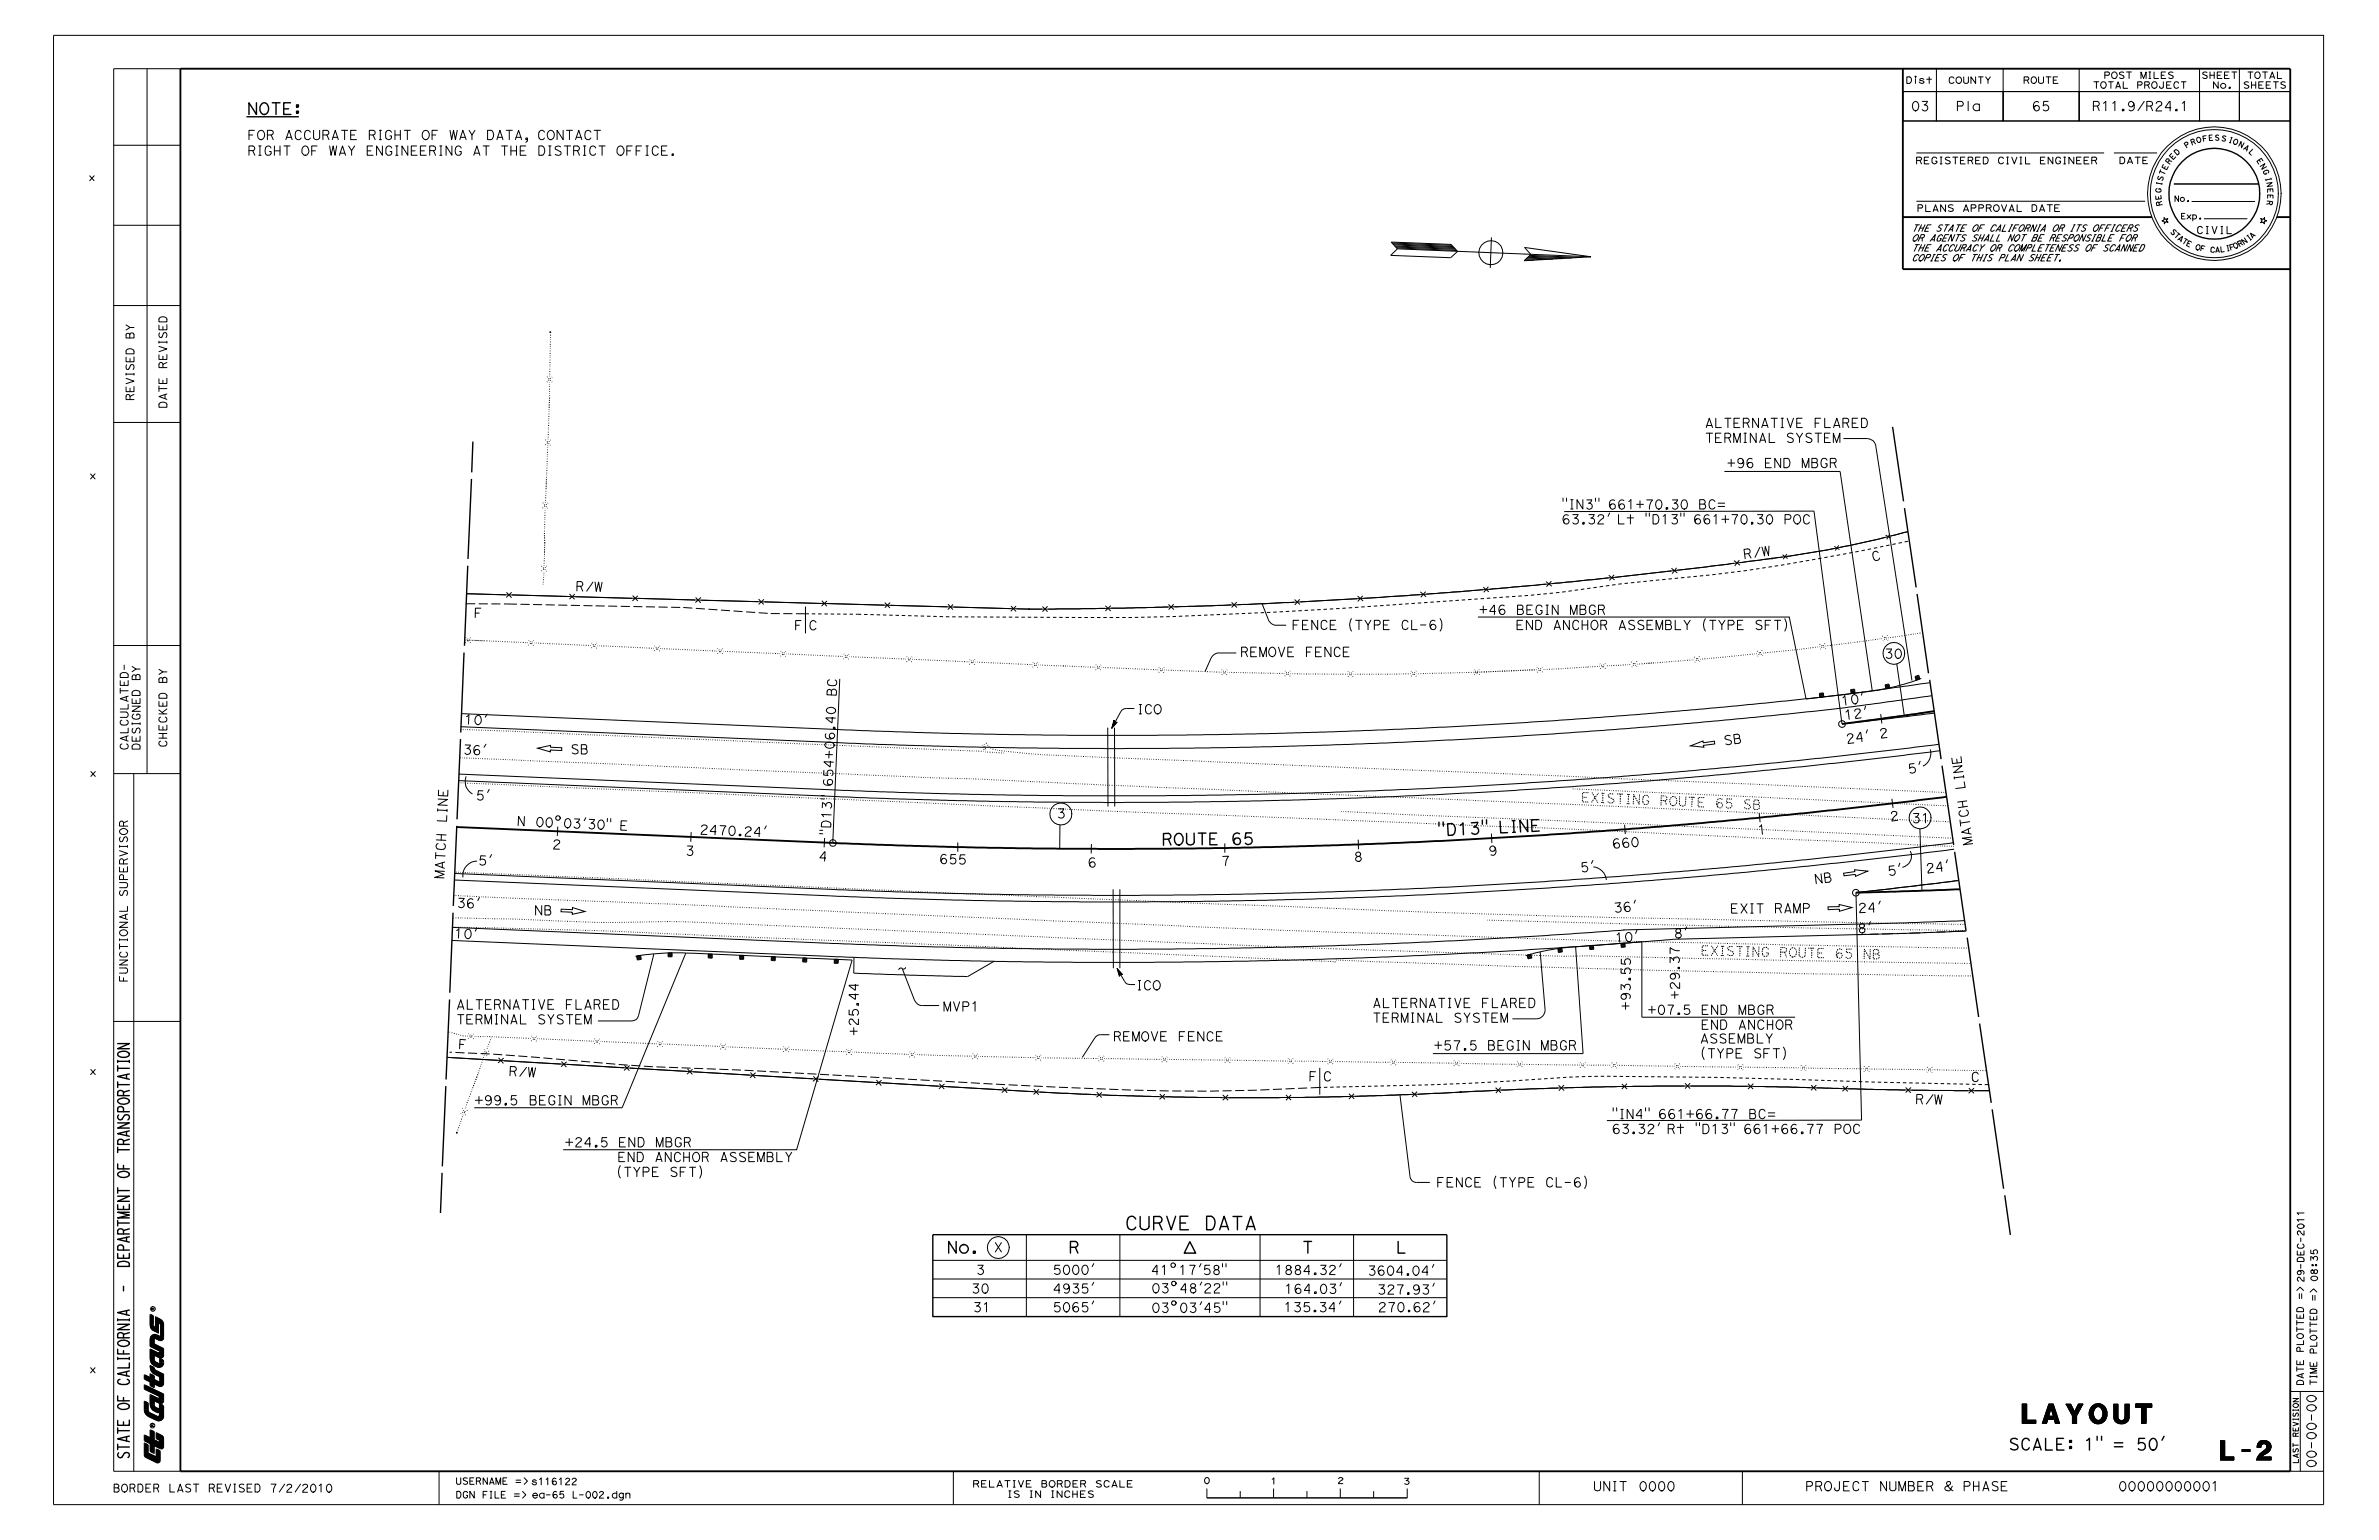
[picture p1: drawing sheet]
<svg xmlns="http://www.w3.org/2000/svg" width="432mm" height="279mm" viewBox="0 0 432 279" stroke-linecap="round" stroke-linejoin="round" font-family="sans-serif">
<defs><g id="words">
<g font-size="3.1">
<text x="367.1" y="258.3">LAYOUT</text>
<text x="403" y="264.9">L-2</text>
</g>
<text font-size="2.5" x="245.7" y="156.3" transform="rotate(-2 245.7 156.3)">8</text>
<text font-size="2.4" x="337.2" y="165.6" transform="rotate(-2 337.2 165.6)">24’</text>
<g font-size="2.2">
<text x="86.3" y="145.1" transform="rotate(2 86.3 145.1)">5’</text>
<text x="303.8" y="170.2" transform="rotate(-1 303.8 170.2)">8’</text>
<text x="337.1" y="169.3" transform="rotate(-1 337.1 169.3)">8 ’</text>
<text x="204.2" y="223.1">CURVE DATA</text>
</g>
<g font-size="1.9">
<text x="44.8" y="20.8">NOTE:</text>
<text x="270.2" y="155.3" transform="rotate(-3 270.2 155.3)">9</text>
<text x="171.8" y="227.4">No.</text>
<text x="193.9" y="227.4">R</text>
<text x="364.5" y="263.1">SCALE: 1&quot; = 50’</text>
<text x="23.5" y="264.8" transform="rotate(-90 23.5 264.8)">STATE OF CALIFORNIA - DEPARTMENT OF TRANSPORTATION</text>
</g>
<g font-size="1.8">
<text x="84.2" y="131.4" transform="rotate(2 84.2 131.4)">1 0 ’</text>
<text x="334.8" y="130.6" transform="rotate(-7 334.8 130.6)">1 2 ’</text>
<text x="84" y="136.8" transform="rotate(2 84 136.8)">3 6 ’</text>
<text x="93.7" y="149.8" transform="rotate(2 93.7 149.8)">N</text>
<text x="96.9" y="150" transform="rotate(2 96.9 150)">0 0 ^ 0 3 ’ 3 0 &quot;</text>
<text x="286.9" y="145.5" transform="rotate(2 286.9 145.5)">E X I S T I N G</text>
<text x="301.3" y="146.1" transform="rotate(2 301.3 146.1)">R O U T E</text>
<text x="311.9" y="146.6" transform="rotate(2 311.9 146.6)">6 5</text>
<text x="315.6" y="146.7" transform="rotate(2 315.6 146.7)">S B</text>
<text x="111.7" y="150.6" transform="rotate(2 111.7 150.6)">E</text>
<text x="82.4" y="170.2" transform="rotate(2 82.4 170.2)">1 0 ’</text>
<text x="83.1" y="190.3" transform="rotate(4 83.1 190.3)">F</text>
</g>
<g font-size="1.7">
<text x="308.6" y="173.3" transform="rotate(1 308.6 173.3)">E X I S T I N G</text>
<text x="322.8" y="173.6" transform="rotate(1 322.8 173.6)">R O U T E</text>
<text x="333.3" y="173.8" transform="rotate(1 333.3 173.8)">6 5</text>
<text x="337" y="173.9" transform="rotate(1 337 173.9)">N B</text>
</g>
<g font-size="1.6">
<text x="316.5" y="101.5" transform="rotate(-8 316.5 101.5)">R /W</text>
<text x="342" y="119.5">30</text>
<text x="206.3" y="129.6">ICO</text>
<text x="265" y="151.5" transform="rotate(-3 265 151.5)">1 3 &quot;</text>
<text x="277.1" y="150.9" transform="rotate(-3 277.1 150.9)">E</text>
<text x="292.6" y="153.9" transform="rotate(-4 292.6 153.9)">6 6 0</text>
<text x="293.1" y="171" transform="rotate(-4 293.1 171)">1 0 ’</text>
<text x="231.3" y="231.3">1884.32’</text>
</g>
<g font-size="1.5">
<text x="346.8" y="20.1">03</text>
<text x="354.9" y="20.1">Pla</text>
<text x="368.7" y="20.1">65</text>
<text x="379.7" y="20.1">R11.9/R24.1</text>
<text x="44.9" y="25.4">FOR ACCURATE RIGHT OF WAY DATA, CONTACT</text>
<text x="44.9" y="28.2">RIGHT OF WAY ENGINEERING AT THE DISTRICT OFFICE.</text>
<text x="309.4" y="80.3">TERMINAL SYSTEM</text>
<text x="313.4" y="84.9">+96 END MBGR</text>
<text x="283.4" y="92.4">&quot;IN3&quot; 661+70.30 BC=</text>
<text x="283.4" y="95.1">63.32’ Lt &quot;D13&quot; 661+70.30 POC</text>
<text x="339.9" y="101.9" transform="rotate(-14 339.9 101.9)">C</text>
<text x="86" y="112.1">F</text>
<text x="268.4" y="111.5">+46 BEGIN MBGR</text>
<text x="225" y="119.1">REMOVE FENCE</text>
<text x="234.4" y="114.2">FENCE (TYPE CL-6)</text>
<text x="275.1" y="114.2">END ANCHOR ASSEMBLY (TYPE SFT)</text>
<text x="151.8" y="125.6" transform="rotate(-88 151.8 125.6)">C</text>
<text x="151.7" y="127.7" transform="rotate(-88 151.7 127.7)">B</text>
<text x="103.5" y="136.8">SB</text>
<text x="341.1" y="134" transform="rotate(-7 341.1 134)">2</text>
<text x="151.1" y="142.6" transform="rotate(-88 151.1 142.6)">6 5 4 + 0 6 . 4 0</text>
<text x="356.7" y="143.2" transform="rotate(-98 356.7 143.2)">L I N E</text>
<text x="81" y="149.4" transform="rotate(-87 81 149.4)">L I N E</text>
<text x="150.8" y="148" transform="rotate(-88 150.8 148)">1 3 &quot;</text>
<text x="191.7" y="148.4">3</text>
<text x="343.1" y="149" transform="rotate(-7 343.1 149)">2</text>
<text x="346.9" y="149.3">31</text>
<text x="150.7" y="151.7" transform="rotate(-88 150.7 151.7)">&quot; D</text>
<text x="358" y="153.3" transform="rotate(-98 358 153.3)">M A T C H</text>
<text x="80.6" y="159.5" transform="rotate(-87 80.6 159.5)">M A T C H</text>
<text x="197.4" y="157.3">6</text>
<text x="329.3" y="160.4" transform="rotate(-7 329.3 160.4)">N B</text>
<text x="349.6" y="158.4" transform="rotate(-7 349.6 158.4)">2 4 ’</text>
<text x="96.9" y="166">NB</text>
<text x="206.1" y="179.6">ICO</text>
<text x="82.7" y="185.8">TERMINAL SYSTEM</text>
<text x="249" y="185.5">TERMINAL SYSTEM</text>
<text x="299" y="184.1">+07.5 END MBGR</text>
<text x="304.8" y="181.3" transform="rotate(-90 304.8 181.3)">+29.37</text>
<text x="155.8" y="187.9" transform="rotate(-90 155.8 187.9)">+25.44</text>
<text x="202" y="188.9">REMOVE FENCE</text>
<text x="260.2" y="190.5">+57.5 BEGIN MBGR</text>
<text x="308.5" y="192">(TYPE SFT)</text>
<text x="308.5" y="189.3">ASSEMBLY</text>
<text x="308.6" y="186.8">END ANCHOR</text>
<text x="237.5" y="196.2">F</text>
<text x="240.1" y="196.2">C</text>
<text x="86.1" y="200.5">+99.5</text>
<text x="95.9" y="200.5">BEGIN MBGR</text>
<text x="292.5" y="203">&quot;IN4&quot; 661+66.77 BC=</text>
<text x="102.5" y="208.1">+24.5 END MBGR</text>
<text x="292.5" y="205.7">63.32’ Rt &quot;D13&quot; 661+66.77 POC</text>
<text x="111.8" y="213.5">(TYPE SFT)</text>
<text x="112" y="210.8">END ANCHOR ASSEMBLY</text>
<text x="260.6" y="215.4">FENCE (TYPE CL-6)</text>
<text x="177.1" y="231.2">3</text>
<text x="248.1" y="231.4">3604.04’</text>
<text x="176.2" y="234.6">30</text>
<text x="176.5" y="238">31</text>
<text x="191" y="234.6">4935’</text>
<text x="191" y="238">5065’</text>
<text x="208.9" y="234.6">03^48’22&quot;</text>
<text x="232.9" y="238">135.34’</text>
<text x="233.1" y="234.7">164.03’</text>
<text x="249.9" y="234.8">327.93’</text>
<text x="250" y="238">270.62’</text>
<text x="327.6" y="270.5">PROJECT NUMBER &amp; PHASE</text>
</g>
<g font-size="1.4">
<text x="401" y="45.8" transform="rotate(3 401 45.8)">C</text>
<text x="334.2" y="128" transform="rotate(-8 334.2 128)">1 0 ’</text>
<text x="312.9" y="135.2" transform="rotate(-8 312.9 135.2)">S B</text>
<text x="335.1" y="134.9" transform="rotate(-8 335.1 134.9)">2 4 ’</text>
<text x="170.4" y="156.7" transform="rotate(2 170.4 156.7)">6 5 5</text>
</g>
<g font-size="1.3">
<text x="24.3" y="72.7" transform="rotate(-90 24.3 72.7)">REVISED BY</text>
<text x="30.3" y="74.1" transform="rotate(-90 30.3 74.1)">DATE REVISED</text>
<text x="23.2" y="136.2" transform="rotate(-90 23.2 136.2)">CALCULATED-</text>
<text x="25.4" y="136.2" transform="rotate(-90 25.4 136.2)">DESIGNED BY</text>
<text x="30.2" y="135.7" transform="rotate(-90 30.2 135.7)">CHECKED BY</text>
<text x="124.3" y="155.2" transform="rotate(3 124.3 155.2)">3</text>
<text x="23.1" y="178.2" transform="rotate(-90 23.1 178.2)">FUNCTIONAL SUPERVISOR</text>
<text x="20.4" y="270.7">BORDER LAST REVISED 7/2/2010</text>
</g>
<g font-size="1.2">
<text x="398.6" y="42.4">CIVIL</text>
<text x="100.1" y="154" transform="rotate(4 100.1 154)">2</text>
<text x="92.3" y="195.2" transform="rotate(4 92.3 195.2)">R</text>
</g>
<g font-size="1.1">
<text x="345.8" y="15.2">Dist</text>
<text x="353.5" y="15.2">COUNTY</text>
<text x="367.1" y="15.2">ROUTE</text>
<text x="379.8" y="16">TOTAL PROJECT</text>
<text x="381.8" y="14.3">POST MILES</text>
<text x="399.5" y="14.2">SHEET</text>
<text x="401.5" y="16">No.</text>
<text x="407.1" y="16.1">SHEETS</text>
<text x="347.6" y="29.7">REGISTERED CIVIL ENGINEER</text>
<text x="347.8" y="38.4">PLANS APPROVAL DATE</text>
<text x="346.9" y="42">THE STATE OF CALIFORNIA OR ITS OFFICERS</text>
<text x="346.9" y="43.8">OR AGENTS SHALL NOT BE RESPONSIBLE FOR</text>
<text x="346.9" y="45.6">THE ACCURACY OR COMPLETENESS OF SCANNED</text>
<text x="346.9" y="47.4">COPIES OF THIS PLAN SHEET.</text>
<text x="86.7" y="157" transform="rotate(2 86.7 157)">5</text>
<text x="286.8" y="158.3" transform="rotate(-4 286.8 158.3)">5</text>
<text x="292.8" y="165.6" transform="rotate(-4 292.8 165.6)">3</text>
<text x="294.4" y="165.5" transform="rotate(-4 294.4 165.5)">6</text>
<text x="418.1" y="232.7" transform="rotate(-90 418.1 232.7)">29-DE</text>
<text x="420.6" y="232.6" transform="rotate(-90 420.6 232.6)">08:35</text>
<text x="82.7" y="269.3">USERNAME =&gt; s1161</text>
<text x="176.5" y="269.8">RELATIVE BORDER SCALE</text>
<text x="82.7" y="271.8">DGN FILE =&gt;</text>
<text x="96.5" y="271.8">ea-65 L-</text>
<text x="182.7" y="271.7">IS IN INCHES</text>
</g>
<g font-size="1">
<text x="397.7" y="26.4" transform="rotate(-18 397.7 26.4)">R</text>
<text x="404.3" y="25.8" transform="rotate(16 404.3 25.8)">I</text>
<text x="407.1" y="27" transform="rotate(30 407.1 27)">A</text>
<text x="242.7" y="269.2">2</text>
<text x="254.7" y="269.3">3</text>
</g>
<g font-size=".9">
<text x="393.7" y="29.9" transform="rotate(-52 393.7 29.9)">R</text>
<text x="394.4" y="29.1" transform="rotate(-47 394.4 29.1)">E</text>
<text x="396.8" y="26.9" transform="rotate(-32 396.8 26.9)">P</text>
<text x="398.7" y="26" transform="rotate(-15 398.7 26)">O</text>
<text x="399.8" y="25.7" transform="rotate(-10 399.8 25.7)">F</text>
<text x="403.1" y="25.5" transform="rotate(13 403.1 25.5)">S</text>
<text x="408" y="27.6" transform="rotate(43 408 27.6)">L</text>
<text x="409.5" y="29.2" transform="rotate(54 409.5 29.2)">E</text>
<text x="392.2" y="35.1" transform="rotate(-87 392.2 35.1)">G</text>
<text x="392.3" y="33.9" transform="rotate(-79 392.3 33.9)">I</text>
<text x="392.5" y="33" transform="rotate(-74 392.5 33)">S</text>
<text x="392.7" y="31.9" transform="rotate(-69 392.7 31.9)">T</text>
<text x="410.7" y="31" transform="rotate(65 410.7 31)">G</text>
<text x="411.1" y="32.2" transform="rotate(74 411.1 32.2)">I</text>
<text x="411.5" y="34.1" transform="rotate(87 411.5 34.1)">E</text>
<text x="411.6" y="35.2" transform="rotate(90 411.6 35.2)">E</text>
<text x="392.3" y="36.3" transform="rotate(-96 392.3 36.3)">E</text>
<text x="392.5" y="37.3" transform="rotate(-103 392.5 37.3)">R</text>
<text x="394.6" y="36.6">No.</text>
<text x="395.8" y="39.8">Exp.</text>
<text x="411.5" y="36.3" transform="rotate(96 411.5 36.3)">R</text>
<text x="393.8" y="42.1" transform="rotate(45 393.8 42.1)">S</text>
<text x="394.4" y="42.8" transform="rotate(39 394.4 42.8)">T</text>
<text x="395.9" y="44" transform="rotate(32 395.9 44)">T</text>
<text x="402" y="45.8">A</text>
<text x="406.4" y="44.9" transform="rotate(-29 406.4 44.9)">R</text>
<text x="408.7" y="43.4" transform="rotate(-43 408.7 43.4)">A</text>
<text x="126.9" y="151.3" transform="rotate(2 126.9 151.3)">2</text>
<text x="133.7" y="151.6" transform="rotate(2 133.7 151.6)">. 2</text>
<text x="84.4" y="164.7" transform="rotate(2 84.4 164.7)">6</text>
<text x="417.1" y="265.6" transform="rotate(-90 417.1 265.6)">LAST REVISION</text>
</g>
<g font-size=".8">
<text x="395.1" y="28.3" transform="rotate(-43 395.1 28.3)">D</text>
<text x="393.2" y="31" transform="rotate(-65 393.2 31)">E</text>
<text x="395.2" y="43.4" transform="rotate(39 395.2 43.4)">A</text>
<text x="396.7" y="44.5" transform="rotate(27 396.7 44.5)">E</text>
<text x="399.3" y="45.5" transform="rotate(13 399.3 45.5)">F</text>
<text x="404.7" y="45.4" transform="rotate(-16 404.7 45.4)">F</text>
<text x="405.5" y="45.2" transform="rotate(-27 405.5 45.2)">O</text>
<text x="408.1" y="43.8" transform="rotate(-39 408.1 43.8)">I</text>
</g>
<text font-size=".7" x="404" y="45.6" transform="rotate(-12 404 45.6)">I</text>
<g font-size=".4">
<text x="28" y="237.7" transform="rotate(-90 28 237.7)">R</text>
<text x="27.9" y="258.9" transform="rotate(-90 27.9 258.9)">R</text>
</g>
</g></defs>
<g fill="none" stroke="#000" stroke-width=".18">
<path d="M9.7 6.4h412v266.6h-412zM26.7 12.5v127.9M32.7 12.5h-12.1v254.4h12.1M345.4 16.6h6.1v5.3h-6.1zM345.4 16.6h70.3M346.1 13.9h.4a.51 .51 0 0 1 .4 .8l-.3 .4h-.5zM347.7 14l.1-.1-.2-.1v.2h.1M348.9 18.4h.9l-.2 .4-.3 .2M350.2 13.9v1.2M351.5 16.6h12.1v5.3h-12.1zM351.5 12.5v9.4M353.8 14.2a.44 .44 0 0 1 .4-.3 .44 .44 0 0 1 .4 .3"/>
<path d="M355.5 15.1a.58 .58 0 0 0 .5-.6 .58 .58 0 0 0-.7-.5 .61 .61 0 0 0-.3 .7 .61 .61 0 0 0 .6 .4M356 19.2a.42 .42 0 0 0 .4-.4 .42 .42 0 0 0-.4-.4h-.7v1.7M356.4 13.9v.9M357.2 18.4v1.7M357.3 13.9v.9M358.6 13.9v1.2l-.9-1.2v1.2M359.1 13.9h.8M359.5 13.9v1.2M360.4 13.9l.4 .6 .5-.6M363.6 12.5v9.4M363.6 16.6h13.8v5.3h-13.8zM367.9 14.5a.3 .3 0 0 0 .3-.3 .3 .3 0 0 0-.3-.3h-.5v1.2"/>
<path d="M369.1 15.1a.58 .58 0 0 0 .5-.7 .58 .58 0 0 0-.7-.4l-.1 .1a.61 .61 0 0 0-.1 .7 .61 .61 0 0 0 .5 .3M370 18.6l-.3-.2a.65 .65 0 0 0-.6 .5v.6M370 13.9v.9M370.9 13.9v.9M371.4 13.9h.9M371.8 18.4h-.9v.8M371.8 13.9v1.2M373.4 13.9h-.7v1.2h.8M377.4 12.5v9.4M377.4 16.6h21.8v5.3h-21.8zM380 14.8h.9M380.5 14.8v1.2"/>
<path d="M380.7 19.2l.3-.3-.1-.4-.2-.1h-.7v1.7M381.8 18.7l.4-.3v1.7M381.8 16l.3-.1 .2-.4a.58 .58 0 0 0-.4-.7 .59 .59 0 0 0-.6 .6 .59 .59 0 0 0 .6 .6M382.6 13.7l.3-.3-.1-.3h-.8v1.1M382.7 14.8h.9M383.1 14.8v1.2M383.5 18.7l.4-.3v1.7M383.8 14.2a.58 .58 0 0 0 .4-.6 .58 .58 0 0 0-.6-.5 .62 .62 0 0 0-.3 .7 .62 .62 0 0 0 .6 .4M384 16l.5-1.2 .4 1.2M385.4 14.8v1.2h.8M385.5 13.1a.47 .47 0 0 0-.8 .3l.1 .1M386 13.1h.9"/>
<path d="M386.4 13.1v1.1M387.1 19.2l-.3 .2-.4-.2-.1-.3 .2-.4 .4-.1 .3 .3 .1 .3-.2 .3M388.5 15.4a.3 .3 0 0 0 .3-.3 .3 .3 0 0 0-.3-.3h-.5v1.2M388.6 14.2v-1.1l.5 1.1 .4-1.1v1.1M389.2 18.4l-1.2 1.7M389.8 15.4l.3-.2-.1-.3-.7-.1v1.2M390 13.1h.4M390.2 13.1v1.1M390.3 19.2l.4-.2-.1-.5-.3-.1h-.6v1.7M391 13.1v1.1h.8M391 16l.4-.2a.71 .71 0 0 0-.2-1 .59 .59 0 0 0-.7 .6 .59 .59 0 0 0 .6 .6M391.4 18.8a.53 .53 0 0 1 .5-.4 .53 .53 0 0 1 .5 .4"/>
<path d="M392.7 14.8v1M393 13.1h-.7v1.1h.8M394 19.5h-1l.8-1.1h.1v1.7M394 14.8h-.7v1.2h.8M394.4 13.1a.48 .48 0 0 0-.8 .3l.1 .1M394.7 15.1l.2-.3h.3l.2 .3M395.9 14.8h.9M396.1 18.7l.4-.3v1.7M396.3 14.8v1.2M399.2 16.6h7.3v5.3h-7.3zM399.2 12.5v9.4M400.6 13.1a.47 .47 0 0 0-.8 .3l.1 .1"/>
<path d="M401.1 13.1v1.1M401.9 13.1v1.1M402.6 14.8v1.2l-.8-1.2v1.2M403.2 13.1h-.8v1.1h.9M404.6 13.1h-.8v1.1h.8M405.1 13.1h.9M405.5 13.1v1.1M406.5 16.6h9.2v5.3h-9.2zM406.5 12.5v9.4M408 13.1h.9M408.1 14.9a.47 .47 0 0 0-.7 .3l.1 .1M408.5 13.1v1.1"/>
<path d="M408.7 14.8v1.2M409.4 14.8v1.2M409.8 14.2h.1a.58 .58 0 0 0 .3-.7l-.1-.4a.58 .58 0 0 0-.8 .5 .58 .58 0 0 0 .6 .6M410.7 13.1h.8M410.8 14.8h-.8v1.2h.8M411.1 13.1v1.1M412 14.2l.4-1.1 .5 1.1M412.1 14.8h-.8v1.2h.8M412.1 13.9h.6M412.6 14.8h.9M413.1 14.8v1.2M413.4 13.1v1.1h.7"/>
<path d="M414.8 14.9a.47 .47 0 0 0-.8 .3l.1 .1M16.3 31.9l.8 .9M17.1 31.9l-.8 .9M20.6 26.4h12.1M45.9 27.3a.43 .43 0 0 0 .3-.4 .43 .43 0 0 0-.3-.4h-.7v1.7M46.2 23.6h-1v1.7M47 26.5h.4M47.2 26.5v1.7M47.4 25.3a.87 .87 0 0 0 .6-.8 .87 .87 0 0 0-.7-.9 .87 .87 0 0 0-.6 .9 .87 .87 0 0 0 .8 .8M48.2 26.9v-.2a.5 .5 0 0 1 .5-.2 .5 .5 0 0 1 .5 .4M49.2 24.5l.3-.1a.45 .45 0 0 0-.3-.8h-.7v1.7M49.8 26.5v1.7"/>
<path d="M50.8 26.5v1.7M51.5 26.5h1.1M51.9 25.3l.6-1.7 .5 1.7M52.1 26.5v1.7M53.7 24l.1-.2 .3-.2 .4 .2 .2 .2M55.4 24l.4-.4 .4 .2 .1 .2M55.4 28.2a.86 .86 0 0 0 .7-.9 .86 .86 0 0 0-.7-.8 .87 .87 0 0 0-.7 .9 .87 .87 0 0 0 .8 .8M56.9 23.6v1.3M57.6 26.5h-1v1.7M58 23.6v1.3M59.3 24.5l.3-.1 .1-.3-.1-.3-.3-.2h-.7v1.7M59.8 26.5l.3 1.7 .4-1.7 .3 1.7 .3-1.7"/>
<path d="M60.3 25.3l.6-1.7 .5 1.7M61.6 28.2l.6-1.7 .5 1.7M62 23.6h1.1M62.5 23.6v1.7M63.3 26.5l.5 .8 .6-.8M64.7 23.6h-1.1v1.7h1.1M67.6 26.5h-.9v1.7h1M67.7 24.5l.3-.1v-.6l-1-.2v1.7M68.9 23.6h.3M69 23.6v1.7M69.4 26.5v1.7l-1.1-1.7v1.7M70 24l.2-.2 .3-.2 .4 .2 .2 .2"/>
<path d="M70.1 26.9l.2-.3 .2-.1 .4 .1 .2 .3M71.7 23.6v1.7M71.8 26.5h.4M72 26.5v1.7M72.7 23.6v1.7M73.4 23.6h1.1M73.9 23.6v1.7M74 26.5v1.7l-1-1.7v1.7M75.6 26.5h-.9v1.7h1M77.3 25.3a.87 .87 0 0 0 .6-.8 .87 .87 0 0 0-.7-.9 .87 .87 0 0 0-.6 .9 .87 .87 0 0 0 .8 .8M77.3 26.5h-1v1.7h1.1M78.7 27.3a.42 .42 0 0 0 .4-.4 .42 .42 0 0 0-.4-.4h-.7v1.7"/>
<path d="M79.4 23.6h-1v1.7M79.8 26.5h.4M80 26.5v1.7M81.7 23.6l.3 1.7 .3-1.7 .4 1.7 .3-1.7M82 26.5v1.7l-1-1.7v1.7M82.7 26.9l.2-.3 .3-.1 .3 .1 .2 .3M83.5 25.3l.5-1.7 .6 1.7M85.2 23.6l.5 .9 .5-.9M86 28.2l.6-1.7 .5 1.7M87.7 26.5h1.1M88.2 26.5v1.7M88.5 23.6l.8 .1 .3 .7a.89 .89 0 0 1-.6 .9h-.5z"/>
<path d="M90.2 25.3l.5-1.7 .6 1.7M91 26.5h1.1M91.6 26.5v1.7M91.9 23.6h1.1M92.4 23.6v1.7M92.7 26.5v1.7M93.5 25.3l.6-1.7 .6 1.7M93.7 26.5v1.7M95.4 26.5h-1v1.7h1.1M97.8 26.5a.91 .91 0 0 1 1 .5 .91 .91 0 0 1-.3 1.1l-.7 .1zM97.9 24l.4-.4 .4 .2 .1 .2M99.6 26.5h.4"/>
<path d="M99.8 26.5v1.7M100 25.3a.87 .87 0 0 0 .6-.8 .87 .87 0 0 0-.7-.9 .87 .87 0 0 0-.6 .9 .87 .87 0 0 0 .8 .8M101.7 26.6a.57 .57 0 0 0-.5-.1 .57 .57 0 0 0-.4 .5l.1 .1M102.2 23.6v1.7l-1.1-1.7v1.7M102.4 26.5h1.2M102.8 23.6h1.1M103 26.5v1.7M103.4 23.6v1.7M104.5 25.3l.6-1.7 .5 1.7M104.8 27.3a.43 .43 0 0 0 .4-.4 .43 .43 0 0 0-.4-.4h-.7v1.7M105.9 26.5h.4M106.1 26.5v1.7"/>
<path d="M106.2 24l.2-.2 .3-.2 .4 .2 .2 .2M107.1 26.9l.1-.2a.5 .5 0 0 1 .5-.2 .5 .5 0 0 1 .4 .4M107.8 23.6h1.2M108.4 23.6v1.7M108.7 26.5h1.1M109.3 26.5v1.7M112.6 28.2a.87 .87 0 0 0 .7-.9 .87 .87 0 0 0-.7-.8 .86 .86 0 0 0-.7 .9 .86 .86 0 0 0 .8 .8M114.7 26.5h-.9v1.7M116.4 26.5h-.9v1.7M117.2 26.5h.5M117.5 26.5v1.7M118.5 26.9v-.2a.54 .54 0 0 1 .5-.2 .54 .54 0 0 1 .5 .4"/>
<path d="M121.1 26.5h-1v1.7h1M345.4 21.9h70.3M347.7 20.1a.88 .88 0 0 1-.6-.9 .88 .88 0 0 1 .6-.8 .96 .96 0 0 1 .6 .9 .96 .96 0 0 1-.6 .8M347.8 36.5h41.6M347.8 27.7h34.1M348.5 29.1l.3-.2-.1-.3-.8-.1v1.2M348.7 37.7a.3 .3 0 0 0 .3-.3 .3 .3 0 0 0-.3-.3h-.6v1.3M349.5 37.1v1.3h.9M350.1 28.5h-.8v1.2h.8M350.7 28.8l.3-.3h.3l.2 .3M350.9 38.4l.4-1.3 .5 1.3M352.1 28.5h.4"/>
<path d="M352.3 28.5v1.2M353.1 37.1v1.3l-.9-1.3v1.3M353.9 28.6a.48 .48 0 0 0-.8 .2l.1 .2M354.4 28.5h1M354.5 37.2a.51 .51 0 0 0-.9 .2l.2 .2M354.9 28.5v1.2M356.4 38.4l.4-1.3 .5 1.3M356.6 28.5h-.8v1.2h.9M357.8 29.1a.3 .3 0 0 0 .3-.3 .3 .3 0 0 0-.3-.3h-.6v1.2M358.3 37.7a.3 .3 0 0 0 .3-.3 .3 .3 0 0 0-.3-.3h-.5v1.3M359.4 28.5h-.8v1.2h.9M359.7 37.7a.3 .3 0 0 0 .3-.3 .3 .3 0 0 0-.3-.3h-.5v1.3"/>
<path d="M360 28.5h.4a.55 .55 0 0 1 .4 .8l-.2 .4h-.6zM361.1 37.7a.32 .32 0 0 0 .2-.5l-.8-.1v1.3M362.4 38.3v.1a.62 .62 0 0 1-.6-.7 .62 .62 0 0 1 .6-.6 .62 .62 0 0 1 .5 .7 .62 .62 0 0 1-.5 .6M362.8 28.8l.3-.3h.3l.2 .3M363.3 37.1l.4 1.3 .5-1.3M364.2 28.5h.4M364.4 28.5v1.2M364.7 38.4l.4-1.3 .5 1.3M365.1 28.5l.5 1.2 .5-1.2M366.1 37.1v1.3h.8M366.6 28.5h.4M366.8 28.5v1.2"/>
<path d="M367.6 28.5v1.2h.8M368.8 37.1l.7 .2 .2 .7-.2 .3-.7 .1zM370.2 38.4l.4-1.3 .5 1.3M371.2 28.5h-.8v1.2h.8M371.6 37.1h.9M372 37.1v1.3M372.6 28.5v1.2l-.8-1.2v1.2M373.2 28.8l.2-.3h.3l.3 .3M373.8 37.1h-.9v1.3h.9M374.6 28.5h.3M374.8 28.5v1.2M376.4 28.5v1.2l-.9-1.2v1.2"/>
<path d="M377.7 28.5h-.8v1.2h.9M379.1 28.5h-.8v1.2h.9M380.3 29.1l.3-.2-.1-.3-.8-.1v1.2M383.7 27.7h7.8M384.8 28.5l.7 .1a.75 .75 0 0 1-.1 1.1h-.6zM386.1 29.7l.5-1.2 .5 1.2M386.3 29.4h.6M387.5 28.5h1M388 28.5v1.2M388.9 29.1h.6M389.7 28.5h-.8v1.2h.9M391.4 33.2l1 .2"/>
<path d="M391.5 33.1l-.1 .2M391.5 34.2l-.2 .2 .1 .4M391.9 36.8a.24 .24 0 0 0-.3-.2 .24 .24 0 0 0-.2 .3l.1 .4 1-.2M392.2 35.5l.1 .5-1 .2v-.6M394.6 33.4h15.3M395.4 35.5v1.1l-.6-1.1v1.1M396.6 38.7h-.6v1h.6M397.8 36.6h11.5M400 39.7h7.9M400.4 24.6l-.6 .1 .2 .9M401.4 25h-.4M401.5 24.5h-.5v1h.6"/>
<path d="M402.7 24.6l-.3-.1-.2 .1-.1 .2 .6 .4v.2l-.3 .1-.3-.2M405.6 26.2a.48 .48 0 0 0 .5-.4 .48 .48 0 0 0-.3-.5 .52 .52 0 0 0-.4 .4 .52 .52 0 0 0 .3 .5M407.3 25.9l-.5 .9v-1.1l-.5 .8M410.2 30.2l.9-.5-.6 1 .9-.5M411.4 33.3l1-.2-.9 .7 1-.1M411.5 36.5l1 .1-.1 .4-.1 .1h-.2l-.2-.2M411.6 36v-.6h1v.6M412.2 32.3l.1 .2M412.2 32.4l-.9 .3M412.6 34.8l-.1-.5h-.9v.6M413.5 35.1a11.6 11.6 0 0 1-16.5 10.5 11.6 11.6 0 0 1-2.6-19.4 11.6 11.6 0 0 1 18.8 6l.2 1.4 .1 1.6M414 35.1a12.1 12.1 0 0 1-17.1 11.1 12.1 12.1 0 0 1-2.8-20.2 12.1 12.1 0 0 1 19.5 6l.4 3.2"/>
<path d="M20.6 40.9h12.1M20.6 55.4h12.1M22.9 58.9l.7 .5-.7 .5M28.9 57.8a.77 .77 0 0 1 .7-.4 .77 .77 0 0 1 .7 .5v.5h-1.4zM30.3 58.9v.9h-1.4v-.8M252.7 44.1l10.8 .4M252.8 44.3l10.9 .4M253 44.4l10.9 .5M253.2 44.6l10.9 .5M253.3 44.8l10.9 .4M253.5 45l10.9 .4M253.6 45.1l-1.1-1.2 10.9 .4 1.2 1.3-1.3 1.2-10.9-.5 1.2-1.2 35.2 1.5"/>
<path d="M270.5 48a2.19 2.19 0 0 0 2.1-3 2.19 2.19 0 0 0-3.6-.7 2.19 2.19 0 0 0 .9 3.6l.7 .1M270.7 43.1l-.2 5.5M276.7 44.9l12.1 1.7-12.2 .7 1.3-1.1zM276.8 47.1l1.6 .1M277 47l3.1 .1M277.1 46.8l4.7 .2M277.3 46.7l6.3 .2M277.5 46.5l7.8 .3M277.7 46.3l9.3 .4M347.5 43.8a.81 .81 0 0 0 .6-1.2 .83 .83 0 0 0-.8 1.2h.2M347.6 46.4l.1-.1a.31 .31 0 0 1 .3-.1 .31 .31 0 0 1 .3 .2M347.7 40.8h.7"/>
<path d="M347.7 44.4h.7M348 40.8l-.5 1.2M348 44.4l-.5 1.2M348.5 47.3a.78 .78 0 0 0 .7-1.1 .9 .9 0 0 0-.8 1.1h.2M348.8 40.8l-.6 1.2M348.8 44.4l-.6 1.2M348.9 43.2l.2-.1 .2-.3-.1-.2h-.5l-.5 1.2M349.4 40.8l-.6 1.2M349.4 44.4l-.6 1.2M350 46.8a.36 .36 0 0 0 .3-.2 .36 .36 0 0 0 0-.4h-.5l-.5 1.1M350.3 43.8l1-1.2-.3 1.2M350.5 40.8h-.6l-.6 1.2h.7"/>
<path d="M350.5 44.4h-.6l-.6 1.2h.7M351 46.2h.3M351.1 46.2l-.6 1.1M351.5 45.6l.9-1.2-.2 1.2M351.9 42.8l.4-.2 .3 .2M352.4 46.2h-.7l-.5 1.1h.7M352.6 40.9a.44 .44 0 0 0-.4-.1 .44 .44 0 0 0-.3 .4M353 44.6l.3-.2h.3l.1 .2M353.1 40.8h.7M353.4 46.2a.43 .43 0 0 0-.5 0 .43 .43 0 0 0-.2 .4M353.5 40.8l-.6 1.2M353.6 42l.9-1.2-.1 1.2"/>
<path d="M353.7 42.6h-.6l-.6 1.2h.7M354.1 44.6l.3-.2h.2l.1 .2M354.7 47.3a.9 .9 0 0 0 .7-1.1h-.1a.86 .86 0 0 0-.7 1.1h.2M354.8 42.6l-.5 1.2-.2-1.2-.5 1.2M355.2 40.8h.8M355.2 42.6h.8M355.2 44.4l-.4 .9M355.6 42.6l-.6 1.2M355.6 40.8l-.5 1.2M356 44.4l-.5 .9M356.5 45l.4-.3v-.3h-.6l-.5 1.2M356.7 46.2h-.7l-.5 1.1"/>
<path d="M356.8 45.6l1-1.2-.2 1.2M356.9 42.7l-.4-.1-.3 .3v.1M357 40.8h-.7l-.5 1.2h.7M358.2 46.2h.7M358.3 42a.84 .84 0 0 0 .6-1.2 .84 .84 0 0 0-.7 1.2h.2M358.4 44.6l.4-.2h.2l.1 .2M358.5 46.2l-.5 1.1M359.1 42.7l-.5-.1-.3 .3 .1 .1M359.3 46.2l-.5 1.1M359.6 44.4v.6l.7-.6M359.6 42.6l-.6 1.2M359.9 46.2l-.5 1.1"/>
<path d="M360.1 43.8l.9-1.2-.2 1.2M360.2 40.8h-.6l-.6 1.2M360.2 42.6l-.6 1.2M360.4 46.2h.3M360.6 46.2l-.6 1.1M361.5 45.6a.85 .85 0 0 0 .7-1.2 .86 .86 0 0 0-.8 1.1l.2 .1M361.7 41l.3-.2h.2l.1 .2M361.8 42.6l-.6 1.2h.7M361.8 46.2a.45 .45 0 0 0-.5 0 .45 .45 0 0 0-.2 .4M362.3 42l.9-1.2-.2 1.2M362.9 42.6l-.6 1.2h.6M363 45l.3-.2a.22 .22 0 0 0 .1-.2 .22 .22 0 0 0-.2-.2h-.4l-.5 1.2"/>
<path d="M363.5 46.8a.37 .37 0 0 0 .4-.6h-.5l-.6 1.1M363.9 40.8l-.5 1.2h.6M364.5 46.2l-.6 1.1h.7M364.9 44.6l.3-.2h.2l.2 .2M365 47.3l.9-1.1-.2 1.1M365.1 40.8h.2M365.2 40.8l-.6 1.2M365.7 42.6l-.6 1.2-.1-1.2-.6 1.2M365.8 43.8a1.03 1.03 0 0 0 .8-1l-.1-.2a.9 .9 0 0 0-.8 1.1l.2 .1M365.8 45.6a.85 .85 0 0 0 .7-1.2 .91 .91 0 0 0-.8 1.1l.2 .1M366.4 40.8h-.6l-.6 1.2M366.5 45.6l.6-1.2-.2 1.2 1-1.2-.6 1.2"/>
<path d="M366.7 42a.93 .93 0 0 0 .6-1.2 .84 .84 0 0 0-.7 1.2h.2M367.1 42.6h.8M367.3 46.2l-.5 1.1-.2-1.1-.6 1.1M367.5 42.6l-.5 1.2M368.1 41.4l.3-.2v-.4h-.5l-.5 1.2M368.4 45a.48 .48 0 0 0 .3-.6h-.5l-.5 1.2M369.3 44.4l-.5 1.2h.6M369.4 46.2a.42 .42 0 0 0-.5 0 .42 .42 0 0 0-.2 .4M369.5 43.1l.3-.4-.1-.1h-.4l-.6 1.2h.5M369.7 40.8l-.5 1.2-.2-1.2-.5 1.2M369.8 46.2l-.5 1.1M370.2 40.8h.2"/>
<path d="M370.3 40.8l-.5 1.2M370.4 42l.9-1.2-.2 1.2M370.5 46.2l-.6 1.1M371 42.6h-.6l-.6 1.2h.7M371 44.4h-.6l-.6 1.2h.7M371.5 44.4h.7M371.6 46.2h-.7l-.5 1.1h.7M371.8 44.4l-.5 1.2M372.7 46.2h-.7l-.5 1.1h.7M372.7 43.2l.4-.3-.1-.3h-.4l-.6 1.2M372.9 42a.81 .81 0 0 0 .6-1.2 .91 .91 0 0 0-.8 1.1l.2 .1M373.1 46.2h.7"/>
<path d="M373.2 44.4h-.6l-.6 1.2h.7M373.5 46.2l-.6 1.1M374.2 42.6h-.6l-.5 1.2h.6M374.3 44.4l-.5 1.2-.2-1.2-.5 1.2M374.3 41.4a.37 .37 0 0 0 .4-.2 .37 .37 0 0 0-.1-.4h-.4l-.6 1.2M375.3 42.7a.39 .39 0 0 0-.5-.1 .39 .39 0 0 0-.2 .4M375.3 44.4h-.6l-.5 1.2h.6M375.9 43.2a.39 .39 0 0 0 .4-.2 .39 .39 0 0 0-.1-.4h-.4l-.6 1.2M376.4 40.8h.3M376.4 44.5a.42 .42 0 0 0-.5-.1 .42 .42 0 0 0-.2 .4M376.5 40.8l-.5 1.2M376.7 43.8a.9 .9 0 0 0 .7-1.1l-.1-.1a.83 .83 0 0 0-.8 1.2h.2"/>
<path d="M377.1 40.8h.7M377.5 44.5a.4 .4 0 0 0-.5-.1 .4 .4 0 0 0-.2 .4M377.5 40.8l-.5 1.2M378.7 42.6l-.6 1.2-.1-1.2-.6 1.2M378.8 40.9a.4 .4 0 0 0-.4-.1 .4 .4 0 0 0-.3 .4M378.8 45.6h.1a.96 .96 0 0 0 .6-1.2 .87 .87 0 0 0-.8 1.2h.2M379.6 42.7a.39 .39 0 0 0-.4-.1 .39 .39 0 0 0-.3 .4M380.2 42a.84 .84 0 0 0 .6-1.2 .84 .84 0 0 0-.7 1.2h.2M380.2 42.6h.3M380.3 42.6l-.5 1.2M380.7 44.4h-.6l-.6 1.2M381.1 43.1l.3-.4-.1-.1h-.4l-.5 1.2h.5"/>
<path d="M382 42.6l-.5 1.2h.6M382.1 40.8h-.7l-.5 1.2M382.9 44.5a.45 .45 0 0 0-.7 .3M383.2 40.8h-.7l-.5 1.2M383.3 44.6l.3-.2h.2l.1 .2M383.7 40.8h.3M383.7 42.6h-.6l-.6 1.2h.7M383.8 40.8l-.5 1.2M383.9 45.6l.9-1.2-.2 1.2M384.4 41l.3-.2h.2l.1 .2M385.9 42.6h-.6l-.6 1.2M386.1 43.8a.86 .86 0 0 0 .7-1.2l-.4 .1-.4 .5a.32 .32 0 0 0-.1 .3 .32 .32 0 0 0 .3 .3"/>
<path d="M386.1 40.8h-.6l-.5 1.2h.6M386.2 44.4l-.6 1.2-.1-1.2-.5 1.2M386.8 41.4a.34 .34 0 0 0 .3-.2 .34 .34 0 0 0-.1-.4h-.4l-.6 1.2M387.3 44.4l-.6 1.2-.1-1.2-.5 1.2M387.6 43.2l.4-.3-.2-.3h-.4l-.5 1.2M388.3 44.4h-.6l-.6 1.2h.7M388.3 40.9a.42 .42 0 0 0-.5-.1 .42 .42 0 0 0-.2 .4M388.8 44.4h.4a.96 .96 0 0 1-1 1.2zM392.4 40.1l.4 .1v.4l.3-.4 .4 .2-.3-.4 .3-.4-.5 .2-.2-.3v.4l-.4 .2h.1M397.8 43.9l-.5-.2-.4 .8 .5 .3M398.8 45.3a.38 .38 0 0 0 .5-.3v-.4a.38 .38 0 0 0-.4-.2 .38 .38 0 0 0-.3 .4v.4l.2 .2M398.9 41.3l.3-.2h.3l.2 .2"/>
<path d="M400.2 44.7l-.6-.1-.2 .9M400.5 41.1h.3M400.6 41.1v1.3M401.5 41.1l.4 1.3 .5-1.3M402.2 45.8l.3-1 .3 1M403.1 44.8l.1 .9h.5M403.1 41.1h.3M403.3 41.1v1.3M404.2 41.1v1.3h.8M404.3 44.6l.2 .9M404.4 44.5l-.2 .1M405.2 44.3l-.5 .1 .2 1"/>
<path d="M407.4 43.2l.5 .8-1.1-.5 .6 .8M407.9 42.7l.6 .8M408 42.7l-.2 .1M411.3 40l.1 .1-.4 .1v.4l-.3-.3-.4 .1 .3-.4-.3-.4 .4 .2 .3-.3v.4l.4 .2M20.6 76.6h12.1M22.9 68.6l1.4 .6-1.4 .4M22.9 67.9h1.4M22.9 67.7v.4M23 63.5a.93 .93 0 0 1 1.3 .1v.6h-1.4zM23 66.2v.8h.3l.1-.1M23.6 60.6l-.3-.1h-.3l-.1 .2v.6h1.4v-.6M23.6 71.9l-.1-.3a.35 .35 0 0 0-.4 0 .35 .35 0 0 0-.2 .3v.6h1.4"/>
<path d="M24.3 70.1v1h-1.4v-.9M24.3 64.7v.9h-1.4v-.8M28.9 73.3a.83 .83 0 0 1 1.4 .1v.5h-1.4zM28.9 62.8l1.4 .5-1.4 .5M28.9 61.9v.4M28.9 70v1M28.9 70.5h1.4M28.9 62.1h1.4M29 60.4l-.1 .2v.4l.2 .2 .3-.1M29.6 66.1a.36 .36 0 0 0-.4-.4 .36 .36 0 0 0-.3 .4v.6h1.4M30.3 71.5l-1.4 .4 1.4 .6M30.3 68.6v1h-1.4v-.9"/>
<path d="M30.3 64.3v.9h-1.4v-.8M309.7 77.6l.5-1.7 .6 1.7M309.7 78.6h1.1M309.8 77.2h.9M310.3 78.6v1.7M311.4 75.9v1.7h1M312.4 78.6h-1v1.7h1M313.1 75.9h1.1M313.6 75.9v1.7M313.8 79.4l.3-.2-.1-.5-.2-.1h-.7v1.7M314.7 76.8h.7M315.7 75.9h-1v1.7h1.1"/>
<path d="M316.4 76.7h.7l.4 .9M316.5 78.6h.5M316.8 78.6v1.7M317.1 76.7a.42 .42 0 0 0 .4-.4 .42 .42 0 0 0-.4-.4h-.7v1.7M318.7 78.6v1.7l-1-1.7v1.7M319.2 75.9v1.7l-1.1-1.7v1.7M319.8 77.6l.6-1.7 .5 1.7M319.9 77.2h.9M321.1 78.6v1.7h1M321.5 75.9h1.1M322.1 75.9v1.7M323.3 75.9h.4"/>
<path d="M323.3 77.6h.4M323.5 75.9v1.7M324.4 75.9l.6 1.7 .5-1.7M325.4 78.7a.54 .54 0 0 0-.6-.1 .54 .54 0 0 0-.3 .6h.1M326.1 78.6l.5 .8 .6-.8M326.1 76.8h.7M327.1 75.9h-1v1.7h1M328.8 78.7a.57 .57 0 0 0-1 .3l.1 .2M329.5 76.8h.6M329.5 78.6h1.1M330 78.6v1.7M330.4 75.9h-.9v1.7"/>
<path d="M331.2 75.9v1.7h1M332.1 78.6h-.9v1.7h1M332.8 77.6l.6-1.7 .5 1.7M332.9 77.2h.9M334.5 76.7h.7l.4 .9M334.6 79.6h4.6a1.57 1.57 0 0 1 1.3 1.3l6.5 42.6M335.2 76.7a.42 .42 0 0 0 .4-.4 .42 .42 0 0 0-.4-.4h-.7v1.7M336.2 76.8h.7M337.2 75.9h-1v1.7h1M337.9 75.9h.5a.94 .94 0 0 1 .5 .8 .94 .94 0 0 1-.5 .9h-.5zM16.4 86l.9 .9M17.3 86l-.9 .9"/>
<path d="M283.7 90.4v.6M283.9 92.8l45.3-.1 5.1 38.6 16.8-1.9M284.3 90.4v.6M284.7 93.5l-.4-.1a.78 .78 0 0 0-.6 1M285.1 90.7h.4M285.3 90.7v1.7M285.5 93.4h.9l-.3 .5-.3 .1M287.3 90.7v1.7l-1.1-1.7v1.7M288 90.7h.9l-.2 .4-.3 .2M288.4 93.4h.9l-.1 .3-.4 .3M289.6 90.4v.6M290.2 90.4v.6"/>
<path d="M291.1 93.7a.56 .56 0 0 0-.6-.3 .56 .56 0 0 0-.5 .3M292.2 93.1l-.3 .6M293.1 90.8l-.3-.1a.59 .59 0 0 0-.7 .5v.5M293.8 93.4v1.7h1M294.7 90.8a.57 .57 0 0 0-.9 .4v.5M295.6 91l.4-.3v1.7M295.9 93.4v1.7M298.8 93.1v.6M298.9 90.7h1l-.5 .9v.8M299.4 93.1v.6M300 93.4h.6a.96 .96 0 0 1-.1 1.7h-.5zM301.1 92.4a.89 .89 0 0 1-.4-1.4l.2-.3h.3a.96 .96 0 0 1-.1 1.7"/>
<path d="M301.9 93.7l.3-.3v1.7M303.5 93.4h.9l-.3 .5-.3 .1M303.6 90.7h.9l-.3 .5-.3 .1M305.1 93.1v.6M305.7 93.1v.6M305.8 92.4h-.1a.94 .94 0 0 1-.6-.8 .94 .94 0 0 1 .5-.9h.2a.95 .95 0 0 1 .5 .9 .95 .95 0 0 1-.6 .8M308.5 93.5l-.3-.1a.78 .78 0 0 0-.6 1M309.3 91.5a.45 .45 0 0 0 .2-.5 .45 .45 0 0 0-.4-.3h-.6v1.7h.7M310.2 93.5l-.3-.1-.5 .2-.1 .8M310.3 91v-.1a.51 .51 0 0 1 .5-.2 .51 .51 0 0 1 .5 .3M311.1 93.7l.4-.3v1.7M313 85.5h21l5.8 39.9"/>
<path d="M314.3 93.4l1.1 .1a2.62 2.62 0 0 0-.5 1.6M314.7 80.3v-1.7l.6 1.7 .6-1.7v1.7M316.3 84l-.3 .1-.4-.1-.2-.2 .1-.4a.5 .5 0 0 1 .8-.1l.1 .4-.2 .4M316.5 95.1h.1a.93 .93 0 0 0 .5-.9 .93 .93 0 0 0-.6-.8 .89 .89 0 0 0-.5 .9 .89 .89 0 0 0 .6 .8M318 83.3a.57 .57 0 0 0-.9 .4v.5M319 93.4h.9l-.1 .3-.4 .3M319.4 80.3l.5-1.7 .6 1.7M321.1 99.1l-.1 1.7-.6-1.6-.1 1.7-.5-1.6M321.2 95.1a.89 .89 0 0 0 .6-.9 .89 .89 0 0 0-.7-.8 .89 .89 0 0 0-.5 .9 .89 .89 0 0 0 .6 .8M321.4 83.2h-1v1.7h1.1M323.2 83.2v1.7l-1.1-1.7v1.7M323.8 83.2h.7a.98 .98 0 0 1-.2 1.7h-.5z"/>
<path d="M324.7 94.2a.42 .42 0 0 0 .4-.4 .42 .42 0 0 0-.4-.4h-.7v1.7M326.2 95.1l.2-.1 .3-.4a1.04 1.04 0 0 0-.2-1.1 .64 .64 0 0 0-.9 .5 .8 .8 0 0 0 .7 1.1M327.1 84.9v-1.7l.6 1.7 .6-1.7v1.7M327.4 93.7l.5-.3 .4 .1 .1 .2M329.6 83.9l.2-.2v-.4l-.2-.1h-.7v1.7h.7M330.6 83.5l.3-.3h.5l.2 .3M332.8 80.3v-1.7l.6 1.7 .5-1.7v1.7M332.9 84a.4 .4 0 0 0 .4-.4 .4 .4 0 0 0-.4-.4h-.7v1.7M332.9 99.5l-8.4 1.4M332.9 99.1l1 .6M333.7 99l-.6 .9M342.2 97.1l1 .5"/>
<path d="M342.2 97.5l-8.3 1.8M343 96.9l-.5 1M343.2 97.3l3.1-.8-5.3 1.3-7.7 1.7-11.7 1.8M20.6 117.1h12.1M87.3 110.3h-1v1.7M91.8 107.9l-7.1-.2 102.1 2.8M91.9 107.5l1 .9M92.9 107.5l-1 .9M103.4 107.8l.9 .9M104.3 107.8l-.9 .9M104.4 108.3l10.3 .3M104.7 106.4h.7l.4 .9"/>
<path d="M105.4 106.4l.2-.1 .2-.3-.1-.3-.3-.2h-.6l-.1 1.7M107.6 105.6l-1.1 1.7M108 105.6l.2 1.7 .4-1.7 .3 1.7 .4-1.7M114.8 108.1l1 .9M115.8 108.1l-1 .9M126.3 108.4l.9 1M127.2 108.4l-1 .9M127.3 108.9l10.3 .3M137.7 108.7l.9 1M138.7 108.7l-1 1M144.4 113.4h.7M145.4 112.6h-1v1.7"/>
<path d="M146.2 110v4.9M148.1 112.9a.57 .57 0 0 0-.7-.3 .57 .57 0 0 0-.4 .7 .67 .67 0 0 0 .7 1l.4-.3M149.2 109l.9 1M150.1 109l-1 1M160.6 109.3l.9 1M161.6 109.3l-1 1M161.6 109.8l10.3 .3M172.1 109.6l.9 1M173 109.7l-1 .9M173.1 110.1l10.3 .3M183.5 110l.9 .9M184.4 110l-.9 .9"/>
<path d="M184.5 110.5h2.3M186.8 110.5h2.3M189.2 110l.9 1M190.1 110l-.9 1M200.6 110.4l-10.3 .1M200.6 109.9l1 .9M201.6 109.9l-1 .9M212 110.1l-10.3 .3M212.1 109.7l1 .9M213 109.6l-.9 1M223.5 109.7l-10.4 .4M223.5 109.3l1 .9"/>
<path d="M224.4 118.5h-3.1a1.61 1.61 0 0 0-1.5 .9l-1.1 2.5M224.5 109.2l-1 1M226 118.3a.43 .43 0 0 0 .4-.5 .43 .43 0 0 0-.4-.4h-.6v1.7M228 117.4h-1v1.7h1.1M228.7 119.1v-1.7l.6 1.7 .5-1.7v1.7M229 109.5l1.3 3.2 .3 .3 .9 .4h1.9M231 119.1a.86 .86 0 0 1-.7-.8 .86 .86 0 0 1 .7-.9 .91 .91 0 0 1 .6 .9 .91 .91 0 0 1-.7 .8M232.1 117.4l.5 1.7 .6-1.7M234.8 117.4h-1.1v1.7h1.1M234.9 109.2l-10.3 .5M235 108.8l.9 .9M235.7 112.5h-1v1.7"/>
<path d="M235.9 108.7l-.9 1M237.4 112.5h-1v1.7h1.1M238.1 117.4h-1v1.7M239.2 112.5v1.7l-1.1-1.7v1.7M239.8 117.4h-1v1.7h1M239.8 112.9l.4-.4h.3l.4 .4M241.6 117.4v1.7l-1.1-1.7v1.7M242.3 117.8v-.1a.5 .5 0 0 1 .5-.3 .5 .5 0 0 1 .4 .4M242.4 112.5h-1v1.7h1.1M244.8 117.4h-1v1.7h1.1M245.3 112.2a2.03 2.03 0 0 0 0 2.3M246.1 112.5h1.1"/>
<path d="M246.3 108.6l-10.3 .6M246.4 108.1l1 .9M246.7 112.5v1.7M247.3 108.1l-.9 1M247.8 112.5l.5 .9 .5-.9M250.1 113.4l.3-.1a.43 .43 0 0 0 .1-.5 .43 .43 0 0 0-.3-.3h-.8v1.7M252.1 112.5h-1v1.7h1.1M254.6 112.9l.3-.4h.3l.3 .4M256.2 112.5v1.7h1M257.7 107.9l-10.2 .7M257.8 107.4l1 .9M258.8 107.3l-.9 1.1"/>
<path d="M260.5 112.7a.52 .52 0 0 0-.8 .1l-.1 .8M261.4 112.2a2.03 2.03 0 0 1 0 2.3M268.2 112h56.6l3 14.8 12-1.4M269.2 107l-10.3 .8M269.2 106.5l1 .9M270.2 106.4l-.9 1.1M271.4 110.9h-1l.8-1.1 .1 1.7M273 109.9a.68 .68 0 0 0-.8 .1 .68 .68 0 0 0-.1 .8M276.2 110.6l.2-.3v-.3l-.2-.2h-.8v1.7h.8M276.4 112.5h-1v1.7h1M278.1 109.8h-1v1.7h1.1M278.2 112.5v1.7l-1.1-1.7v1.7"/>
<path d="M278.7 112.5h.6a.95 .95 0 0 1 0 1.7h-.6zM278.9 110.1l.3-.3h.5l.2 .3M280.6 106l-10.3 .9M280.6 105.5l1.1 .9M280.6 109.8h.4M280.8 109.8v1.7M281.6 105.4l-.9 1M282.1 114.2l.5-1.7 .6 1.7M282.8 109.8v1.7l-1.1-1.7v1.7M284.8 112.5v1.7l-1-1.7v1.7M285.1 111.5v-1.7l.5 1.7 .6-1.7v1.7M285.6 112.9l.3-.4h.3l.3 .4"/>
<path d="M287.2 112.5v1.7M287.6 110.6l.2-.4-.2-.4h-.8v1.7h.7M288.2 112.5v1.7M288.6 110.1l.3-.3h.4l.2 .3M289.4 114.2h.2l.4-.4a.97 .97 0 0 0-.4-1.3 .85 .85 0 0 0-.8 .9 .85 .85 0 0 0 .7 .8M290.9 110.6l.3-.4-.1-.3-.2-.1h-.8v1.7M291.2 113.4l.3-.1a.42 .42 0 0 0 .1-.5 .42 .42 0 0 0-.4-.3h-.6v1.7M292 104.8l-10.3 1.1M292 104.4l1.1 .8M293 104.3l-.9 1M293.9 114.2l.5-1.7 .6 1.7M296.6 112.7l-.6-.2-.3 .2-.1 .4 .2 .1"/>
<path d="M298.3 112.7a.56 .56 0 0 0-.6-.2 .56 .56 0 0 0-.4 .6l.2 .1M300 112.5h-1.1v1.7h1.1M300.6 114.2v-1.7l.6 1.7 .6-1.7v1.7M303.1 113.3a.41 .41 0 0 0 .2-.4 .41 .41 0 0 0-.3-.4h-.7v1.7h.7M303.3 103.6l-10.2 1.2M303.4 103.1l1 .8M304.1 112.5v1.7h1M304.3 103l-.8 1.1M305.7 112.5l.5 .9 .6-.9M309.5 112.2a2.03 2.03 0 0 0 0 2.3M310.3 112.5h1.1M310.9 112.5v1.7"/>
<path d="M312 112.5l.5 .9 .6-.9M314.3 113.4l.3-.1 .2-.3-.2-.3-.1-.2h-.8v1.7M314.7 102.2l-10.2 1.3M314.7 101.7l1.1 .9M315.7 101.6l-.8 1.1M316.3 112.5h-.9v1.7h1M319.7 112.7l-.5-.2-.4 .2-.1 .4 .2 .1M321.4 112.5h-1v1.7M321.6 101.3l-5.8 .8M321.6 101.3l-11.8 1.5-24.5 2.8-14.9 1.3-14.9 1.2-21.6 1.2-14.2 .6-15.7 .4-17.2 .2M322.1 112.5h1.1M322.6 112.5v1.7"/>
<path d="M323.5 100.6l1 .7M323.5 101.1l-1.9 .2M324 112.2a2.19 2.19 0 0 1 0 2.3M324.3 100.5l-.6 1M340.9 100.3a.5 .5 0 0 0-.6-.3 .5 .5 0 0 0-.3 .5M342.4 117.8h.9l-.2 .3-.3 .3M344.5 119.4a.89 .89 0 0 0 .6-.8 .89 .89 0 0 0-.6-.8 .89 .89 0 0 0-.6 .8 .89 .89 0 0 0 .7 .8M345.7 118.5a1.98 1.98 0 0 1-2.8 1.8 1.98 1.98 0 0 1-.5-3.3 1.98 1.98 0 0 1 3.2 .9l.1 .7M16.5 140l.8 .9M17.3 140l-.8 .9M21.8 130.2h1.1M21.8 129.2h1.1"/>
<path d="M21.8 124.9v.9M21.8 125.3h1.5M21.9 122.3a.94 .94 0 0 1 1.3-.1l.1 .7h-1.5zM22.1 135l-.3 .2 .1 .5 .2 .1M22.1 130.7l-.3 .2 .1 .4 .2 .2M23.3 133.5l-1.5 .5 1.5 .5M23.3 126.3l-1.5 .5 1.5 .4M23.3 123.5v.9h-1.5v-.9M23.3 132.1v.8h-1.5M23.3 127.8v.8h-1.5M24 135.3a.83 .83 0 0 1 1.4 .1v.5h-1.4zM24 120.9l.7 .5-.7 .5"/>
<path d="M24 131.3h1.4M24 131.1v.4M24 128.1h1.5l-1.5 1h1.5M24.1 132.1a.49 .49 0 0 0-.1 .5 .49 .49 0 0 0 .4 .4l.1-.1M24.2 125.3a1.1 1.1 0 0 1 1.2 .3v.6h-1.4v-.6zM24.3 129.6l-.3 .3 .1 .4 .2 .1M24.7 122.6l-.5-.2-.2 .3v.6h1.4v-.6M25.4 133.5v1h-1.4v-.9M25.4 126.7v.9h-1.4v-.8M28.9 121.4l.7 .5-.7 .5M28.9 133.9h1.4M28.9 133.1h1.4"/>
<path d="M28.9 129.5h1.4M28.9 128.8l.8 .7M28.9 126a.94 .94 0 0 1 1.3 0l.1 .7h-1.4zM29.1 134.5l-.2 .2v.4l.2 .2M29.1 130.1l-.2 .3v.3l.2 .3M29.5 123.1a.36 .36 0 0 0-.4-.1 .36 .36 0 0 0-.2 .3v.5h1.4v-.6M30.3 131.6v.8h-1.4v-.8M30.3 127.2v.9h-1.4v-.8M83.7 131.8l68.3 2.9M97.6 135.7l2.3-.5v.4l2.1 .1v.5l-2.1-.1v.3zM104.8 135.2l-.2-.1-.6 .1-.1 .2 .1 .3M106.3 135.9a.4 .4 0 0 0 .2-.5 .4 .4 0 0 0-.3-.3h-.7v1.7h.7"/>
<path d="M149.5 139.8v.8l.8 .1M150.6 123.3l-.3 .2-.1 .3 .1 .4 .2 .1M150.9 125.3a.39 .39 0 0 0-.4-.2 .39 .39 0 0 0-.4 .4v.5l1.7 .1v-.7M152.4 123.2l-1.2 29.7M201.1 132v14.3M202.3 132v14.3M202.8 131l-1 1.1 .4-1.4v.1l-.2 1 .6-.8-.5 .6 .2-.7-.1 .4 .3-.3-.3-.3 .2 .3 .3 .1M205.9 128.5h-1.6a1.13 1.13 0 0 0-.9 .7l-1.6 2.9M206.8 127.8h.4M207 127.8v1.7M208 128.2l.4-.4 .5 .2 .1 .2M210.1 129.5a.87 .87 0 0 0 .7-.8 .87 .87 0 0 0-.7-.9 .87 .87 0 0 0-.6 .9 .87 .87 0 0 0 .7 .8"/>
<path d="M306.9 135.3l2.2-.9v.4l2.1-.3v.2v.3l-2 .2 .1 .4zM314 133.5a.55 .55 0 0 0-.6-.1 .55 .55 0 0 0-.3 .6l.2 .1M315.6 134a.42 .42 0 0 0 .1-.5 .42 .42 0 0 0-.4-.3l-.6 .1 .2 1.6h.7M330.2 125.8l.7-.1 .1 .7-.7 .1zM330.9 125.8l-.7 .1M331 126.2l-.7 .1M331 126.1l-.7 .1M331 126h-.7M331 126.3l-.7 .1M333.7 126.1l-24.5 2.5-12 1-20.1 1.5-20.2 1.1-14.9 .6-27 .6h-25.5l-22.9-.5-82.8-3.4M334 128.5l-22.2 2.3-20.9 1.7-27.5 1.8-18.6 .8-22.4 .6-21.6 .1-25.1-.3-23.8-.8M334.9 131.3a.61 .61 0 0 1-.4 .7 .61 .61 0 0 1-.8-.4 .64 .64 0 0 1 .8-.8l.3 .2 .1 .3"/>
<path d="M335.9 125.1l.7-.1 .1 .8h-.7zM336.7 125.4l-.8 .1M336.7 125.2h-.8M336.7 125.3l-.8 .1M336.7 125.6l-.7 .1M336.7 125.5l-.7 .1M336.7 127.7a.87 .87 0 0 0 .5-1 .87 .87 0 0 0-.8-.7 1.09 1.09 0 0 0 .1 1.7h.3M338 134h-1l.6-1.1 .4 1.7M338.1 125.5l-.3 .6M338.6 128.1l-.2 .6M338.9 132.4l-.2 .6M341.4 129.6l.2 1.7"/>
<path d="M342.2 124.2l.6-.1 .2 .7-.7 .1zM342.3 132.4l-.2-.2h-.4l-.3 .2v.2M342.9 124.2l-.7 .2M342.9 124.3l-.7 .2M342.9 124.6l-.7 .1M342.9 124.4l-.7 .2M343 124.7l-.7 .1M344.3 120.5l1.3 9.3M347.4 138.5l-.8 .1v.8a.62 .62 0 0 1 .9-.1 .58 .58 0 0 1 0 .8 .58 .58 0 0 1-.8 0M347.6 122.7l.7-.2 .2 .7-.7 .2zM348.3 122.6l-.7 .3M348.3 122.7l-.6 .3"/>
<path d="M348.3 122.8l-.6 .3M348.4 123l-.7 .2M348.4 123.1l-.7 .2M348.5 138.1l-.2 .6M348.7 123.1l-4.7 1.5-4.2 .8M350.3 123.8l-16.6 2.4M350.3 136a2.51 2.51 0 0 1-1.3 3M350.6 126.2l-16.6 2.3M351.9 135l-29.6 3.4-14.9 1.4-15.6 1.3-14.9 1-18.6 1-17.2 .7-12.7 .3-17.1 .3h-17.9l-21-.4-19.3-.6-69.8-3M352.1 136.2l-25.1 2.9-17.1 1.7-16.3 1.3-18.6 1.3-14.8 .8-16.4 .7-14.9 .4-28.3 .3-26.8-.3-17.8-.6-72.8-3.1M355.9 137.3l.1 1-1.6 .2-.1-.9M20.6 140.4h12.1"/>
<path d="M21.7 154.3l1.4 .5-1.4 .5M21.7 153.4v.3M21.7 153.6h1.4M21.8 151.9l-.1 .2v.4l.2 .2 .3-.1M22.4 159a.36 .36 0 0 0-.3-.3 .36 .36 0 0 0-.4 .3v.6h1.5M22.4 156.1v-.1a.35 .35 0 0 0-.6-.1l-.1 .8h1.5M22.4 149.3a.36 .36 0 0 0-.3-.3 .36 .36 0 0 0-.4 .3v.6h1.5M23.1 150.8l.1 .1a.76 .76 0 0 1-.8 .5 .76 .76 0 0 1-.7-.6 .8 .8 0 0 1 .8-.5 .8 .8 0 0 1 .7 .6M23.1 157.2v1h-1.4v-.9M24.3 140.4v126.5M79.4 147h1.7M79.4 146.7v.5"/>
<path d="M79.5 145l1.7 .1-1.7 .9 1.7 .1M80.7 158.1l-1.7-.1 1.6 .6-1.7 .6 1.7 .1M80.7 156.4l-1.7 .5 1.7 .6M81.1 148l-.1 1-1.6-.1M84.6 140.9a2.5 2.5 0 0 0 1.1 3.1M86.6 156.2a2.63 2.63 0 0 0-2.6 3M88.1 155.3h-.8l-.2 .7M89.2 155l-.3 .6M100.6 152.7a.53 .53 0 0 1 .5-.3 .53 .53 0 0 1 .5 .4l-.2 .3M101.2 150v1.7M101.7 148.4l-.2 .3h-.4a.35 .35 0 0 1-.3-.3 .35 .35 0 0 1 .2-.3h.5l.2 .3M124.8 153.5h.9l-.3 .5-.3 .2"/>
<path d="M125.5 151l-.1 1.7M127.4 150a.52 .52 0 0 1 .4-.3 .52 .52 0 0 1 .5 .3l-.1 .3-.8 .8M129.9 150.9h-1l.9-1.1v1.6M130.7 149.8h1l-.3 .5-.3 1.2M132.8 151.6a.89 .89 0 0 0 .7-.9 .89 .89 0 0 0-.6-.8 .96 .96 0 0 0-.2 1.7h.2M135.3 150.3a.49 .49 0 0 1 .7-.3 .49 .49 0 0 1 .2 .6l-.9 .8M137.9 151.2h-1l.8-1.1h.2l-.1 1.7M139.1 149.8l-.3 .6M148.7 151.2l.6 .1M148.8 150.6h.5M149 144.9l.6 .1M149 144.3h.6"/>
<path d="M149.2 149.2l.5-.2a.99 .99 0 0 1 1.1 .4v.7l-1.7-.1zM149.6 141.5a.68 .68 0 0 0 0 .8 .68 .68 0 0 0 .9 .2M149.7 152l-.1 1.7M149.8 155.7l-1-.1 .9-1.1v1.7M149.9 146.2a.66 .66 0 0 0-.6-.6l-.1 .9M151.8 152.8l-.3 .6-.5 .1a.61 .61 0 0 1-.2-1 .61 .61 0 0 1 1 .4M171.7 155.2l-.4-.2a.79 .79 0 0 0-.5 1.1M173.5 155h-.9l-.1 .9M173.8 152.8v1.7M175.2 155.1h-.9l-.1 .8M192.1 146.7h1l-.2 .4-.4 .3M192.4 149.7l-.1 4.3"/>
<path d="M194.5 147.6a2.01 2.01 0 0 1-2.8 1.9 2.01 2.01 0 0 1-.5-3.4 2.01 2.01 0 0 1 3.3 .9v.7M198.1 153.1v1.7M198.6 155.8a.68 .68 0 0 0-.8 .1 .68 .68 0 0 0-.1 .8M221.9 155.4l1-.1-.3 .8-.2 .9M222.3 153v1.7M246.5 152.3l.1 1.8M270.7 151.2l.1 1.7M288 156.4l-.8 .1v.8M289.1 156.1l-.2 .6M289.2 157.3a2.65 2.65 0 0 1 2.4 2.4M294.9 149.6l.1 1.7M296.8 153.6a.87 .87 0 0 0 .5-.9 .87 .87 0 0 0-.7-.7 1.03 1.03 0 0 0 0 1.6h.3"/>
<path d="M319.3 147.5l.2 1.7M319.3 150l.4-.3 .2 1.7M332 159.1l.2-.2-.2-.4-.3-.2-.6 .1 .2 1.7 .7-.1M334.6 158.4l2.1-.3-.1-.3 2.4 .3-2.2 .9-.1-.4-2 .3zM343.4 144.9l.2 1.7M343.8 157.1l-.9 .1v.8a.57 .57 0 0 1 .9-.2 .57 .57 0 0 1 .1 .8 .57 .57 0 0 1-.9 0M344.3 147.5l-.2-.2a.52 .52 0 0 0-.8 .3M344.8 156.6l-.2 .6M346.7 154.4a2.1 2.1 0 0 1-1.4 3M347.3 147.6h1l-.1 .3-.5 .3M348.5 150.3l.3 11.3M349.1 147.9l.4-.3v1.7"/>
<path d="M350.5 148.3a2 2 0 0 1-2.8 1.9 2 2 0 0 1-.5-3.4 2 2 0 0 1 3.2 1l.1 .6M352.5 157.5l-1 .1 .6-1.2 .3 1.7M353.5 156l-.2 .5M354.5 152.9l-26.6 3.1-20 1.9-14.1 1.1-13.4 1-17.9 1-17.1 .7-17.9 .5-29 .3-25.3-.4-20.9-.7-69.8-2.9M354.7 154.1l-29.6 3.4-15.6 1.4-17.9 1.5-29.7 1.8-14.9 .6-17.2 .5-15.7 .3h-17.9l-23.1-.3-20.8-.7-69.8-2.9M21.7 174.2h1.5l-1.5 .9h1.5M21.7 167.3h1.5l-1.5 1h1.5M21.7 177.1v.9h1.4M21.7 176.6h1.1M21.7 175.6h1.1M21.7 170.3v.4M21.7 171.3v.9"/>
<path d="M21.7 171.7h1.5M21.7 170.5h1.4M21.7 161.1h1.1M21.7 160.1h1.1M21.8 161.6a.48 .48 0 0 0-.1 .5 .48 .48 0 0 0 .4 .4l.1-.2M22 172.7l-.3 .4 .3 .5M23.1 169.1a.73 .73 0 0 1-.7 .7 .73 .73 0 0 1-.7-.6 .8 .8 0 0 1 .8-.5 .8 .8 0 0 1 .7 .5M23.1 165.8l-1.4 .5 1.4 .5M23.1 164.4v.9h-1.4M82.1 168.3l78 3.2 17.1 .5 20.9 .2 22.3-.1 25.3-.6 17.9-.8 17.1-1 14.1-1M83.3 163h.9l-.2 .4-.4 .2a.55 .55 0 0 1 .6 .3 .55 .55 0 0 1-.1 .6l-.3 .2-.6-.3M85.2 163.9a.49 .49 0 0 0 0 .8 .49 .49 0 0 0 .7-.3 .49 .49 0 0 0-.5-.6l-.3 .1"/>
<path d="M85.8 163.2a.58 .58 0 0 0-.6-.1 .58 .58 0 0 0-.3 .6v.4M87 162.8l-.3 .6M98.3 164.3v1.7l-1.1-1.7v1.7M99.7 165.1l.2-.2v-.4l-.3-.2h-.7v1.7h.7M101.9 165h2v-.3l2.3 .7-2.3 .5v-.4l-2.1-.1zM115.5 173.5l.8-.2 .1 .8-.7 .1zM116.3 173.5l-.7 .1M116.3 173.6l-.7 .1M116.3 173.7l-.7 .1M116.4 173.8l-.8 .1M116.4 173.9l-.8 .2M118.7 173.1l-2.8 11.2a1.21 1.21 0 0 1-1.2 .9h-6.2"/>
<path d="M121.3 172.9h.7v.7h-.7zM121.3 173h.7M121.3 173.1h.7M121.3 173.2h.7M122 173.3l-.7 .1M122 173.5h-.7M124.5 172.9a40.7 40.7 0 0 0-9.2 .6M124.5 172.9l-11.6 28.1h-26.8M124.5 172.9l30.2 1.3-10.1 34.4h-42.4M128.5 173.1h.8v.7h-.8zM128.5 173.3h.8M128.5 173.2h.8"/>
<path d="M128.5 173.4l.8 .1M128.5 173.5l.8 .1M128.5 173.7h.8M134.3 173.3h.7v.8h-.7zM134.3 173.9h.7M134.3 173.8h.7M134.3 173.4l.7 .1M134.3 173.5l.7 .1M134.3 173.7h.7M140 174.1h.7M140 173.8h.7M140 173.9h.7"/>
<path d="M140 174.1l.7 .1M140 173.5l.7 .1v.7h-.7zM140 173.7h.7M145.7 174.1l.7 .1M145.7 174.3h.7M145.7 174.4h.7M145.7 173.8h.8l-.1 .8-.7-.1zM145.7 173.9l.8 .1M145.7 174.1h.7M151.4 174.5l.7 .1M151.4 174.6h.7M151.4 174.4h.7"/>
<path d="M151.4 174.1h.8l-.1 .7h-.7zM151.4 174.1l.8 .1M151.4 174.3h.8M155 173.7v2.9l10.3 .3 10.3 .3 4.8-2.8M155.3 178.6v1l-1.2-.8h1.7M163.8 175.7l2.2 5.7a1.48 1.48 0 0 0 1.4 1h3.1M163.8 175.7l-.3-.1-.4 .4M164.4 175.5l-.2 .2h-.4M202 161.4l.1 14.3M202.8 175.7l1.3 2.3a1.01 1.01 0 0 0 1 .6h.9M203.1 177l.1 .1 .1-.3h.4h-.4l-.1-.2 .3 .2-.4-.5 .1 .7-.3-1 .8 .8-.9-1.1 .4 1.4M203.3 161.4v14.3"/>
<path d="M206.6 177.9h.4M206.8 177.9v1.7M207.8 178.2h.1a.51 .51 0 0 1 .5-.3 .51 .51 0 0 1 .4 .3M210 179.6a.87 .87 0 0 0 .6-.9 .87 .87 0 0 0-.7-.8 .87 .87 0 0 0-.6 .9 .87 .87 0 0 0 .7 .8M277.2 173.3l.7-.2 .2 .7-.8 .2zM277.9 173.2l-.7 .2M277.9 173.3l-.7 .2M277.9 173.5l-.6 .1M278 173.5l-.7 .3M278 173.7l-.7 .2M279.5 172.7l.9 10.4a1.6 1.6 0 0 1-1.5 1.7h-4.4M282.8 172.1l.7-.1 .1 .7-.7 .1z"/>
<path d="M283.5 172.1l-.7 .1M283.5 172.2l-.7 .1M283.5 172.4h-.7M283.5 172.5l-.7 .1M283.6 172.6l-.7 .1M286 171.8l12-.9v13.7h27.8M286 171.8a38.2 38.2 0 0 0-9 1.6M286 171.8l1.3 19.4h-27.2M288.5 171.6l.7-.1 .1 .7-.7 .1zM289.2 171.6l-.7 .1M289.2 171.8h-.7M289.2 171.9h-.7"/>
<path d="M289.2 172l-.7 .1M289.2 172.1h-.6M293.1 163.9l1-.1a.68 .68 0 0 1-.5 .6M294.2 179.6v-.9l.3 .1 .4 .4v-.3a.61 .61 0 0 1 .9-.2 .67 .67 0 0 1-.1 .9M294.2 175.7v.9h.8a.57 .57 0 0 1 0-.8 .57 .57 0 0 1 .8 0 .57 .57 0 0 1 0 .8M294.3 174v.9h.7l-.1-.3v-.3l.1-.2 .4-.2a.58 .58 0 0 1 .5 .4 .58 .58 0 0 1-.1 .6M294.9 171.1l.1 .7-.7 .1-.1-.7M295 171.6h-.8M295 171.7l-.8 .1M295.7 163.8l-.1-.1a.71 .71 0 0 0-.7 .3 .71 .71 0 0 0-.1 .8M295.9 177.7l-.3 .1v-.3h.3v.3M296.8 163.3l-.2 .6"/>
<path d="M297.1 168.8l-.2 .6M303.5 178.3a.58 .58 0 0 0-.1 1h.1M303.8 174.3l-.2-.3-.5-.3v.9M304 176.8a.48 .48 0 0 1-.1 .8 .48 .48 0 0 1-.7-.3l.1-.5a.48 .48 0 0 1 .7 0M304.8 172.5l-.7-.1-1-.4v1M314.3 164.8h.7M315.3 164h-1v1.7h1M316 164l1.1 1.7M317.1 164l-1.1 1.7M317.8 164h.4M317.8 165.7h.4M318 164v1.7"/>
<path d="M318.9 164h1.1M319.5 164v1.7M322.3 164.8h.6l.4 .8M322.9 164.8a.42 .42 0 0 0 .4-.4 .42 .42 0 0 0-.4-.5h-.6v1.7M324 165.6l.5-1.7 .6 1.7M324.1 165.2h.8M325.6 165.6v-1.7l.6 1.7 .5-1.7v1.7M327.3 164.8h.8a.43 .43 0 0 0 .3-.5 .43 .43 0 0 0-.4-.4h-.7v1.7M331.8 164.5h2v-.4l2.3 .6-2.2 .6v-.3h-2.1zM336.8 161.9l18.7-2.2-18.6 2.2 1 41.3-46.2 .1M337.5 161.9a.61 .61 0 0 1-.7 .7 .61 .61 0 0 1-.5-.9 .61 .61 0 0 1 1-.1l.2 .3M356.6 167l-11 .4-50.9 1.3"/>
<path d="M356.9 168.9l-11.1 .5-42.1 1-26.7 2-25.3 1.2-17.9 .6-24.6 .4-23.1-.1-25.4-.6-78.7-3.3M16.5 194l.8 1M17.3 194l-.9 1M20.6 185.3h12.1M83 183.1l.6-1.7 .6 1.7M83.1 184.1h1.1M83.2 182.7h.9M83.6 184.1v1.7M84.8 181.4v1.7h1M85.7 184.1h-1v1.7h1.1M86.4 181.4h1.2M87 181.4v1.7"/>
<path d="M87.1 184.9h.2a.48 .48 0 0 0 .1-.7l-1-.1v1.7M88 185.8v-1.7l.6 1.7 .6-1.7v1.7M88.1 182.3h.7M88.9 199.6l-.2 .1-.5-.1-.1-.5 .3-.3a.49 .49 0 0 1 .6 .2 .49 .49 0 0 1-.1 .7M89.1 181.4h-1v1.7h1.1M89.8 182.2h.7l.3 .9M89.9 184.1h.4M90.1 184.1v1.7M90.4 192.4l-9.3-.6 104.1 6.1 16.6 .8 15.8 .4 14.4 .1 18.8-.4 14.3-.7M90.5 182.2a.43 .43 0 0 0 .3-.4 .43 .43 0 0 0-.3-.4h-.7v1.7M90.5 191.9l.9 1M90.6 199.6l-.2 .1-.5-.1-.1-.2 .1-.4a.5 .5 0 0 1 .8-.1l.1 .4-.2 .4"/>
<path d="M91.4 192l-1 .8M91.5 192.5l10.3 .6M92.1 184.1v1.7l-1.1-1.7v1.7M92.6 181.4v1.7l-1.1-1.7v1.7M92.7 185.8l.6-1.7 .5 1.7M93.2 183.1l.5-1.7 .6 1.7M93.3 182.7h.8M93.3 194.4l.4-.3-.1-.4-1-.2v1.7M93.7 198.8h-.8l-.1 .8M94.5 184.1v1.7h1M94.8 181.4h1.1M95.4 181.4v1.7"/>
<path d="M95.6 193.7l-1.3 1.6M95.9 193.7l.2 1.7 .5-1.7 .2 1.7 .4-1.7M96.6 181.4h.4M96.6 183.1h.4M96.8 181.4v1.7M97 199.5a.42 .42 0 0 0 .2-.4 .42 .42 0 0 0-.3-.3h-.7v1.7h.8M97.8 181.4l.5 1.7 .6-1.7M98.8 184.2l-.4-.1-.5 .2-.1 .3 .1 .1M98.9 198.8h-1v1.7h1.1M99.5 182.3h.6M99.5 184.1l.5 .8 .5-.8M99.7 199.1l.3-.3h.4l.3 .3"/>
<path d="M100.4 181.4h-.9v1.7h1M101.4 198.8h.4M101.6 198.8v1.7M101.9 192.6l.9 1M102.1 184.2l-.7-.1-.2 .3 .1 .3M102.8 182.3h.7M102.8 184.1h1.1M102.8 192.6l-1 .9M102.9 193.1l10.3 .6M103.4 184.1v1.7M103.7 198.8v1.7l-1.1-1.7v1.7M103.8 181.4h-1v1.7"/>
<path d="M104.5 181.4v1.7h1.1M105.5 184.1h-1v1.7h1.1M106.1 185.8v-1.7l.6 1.7 .6-1.7v1.7M106.2 183.1l.5-1.7 .6 1.7M106.3 182.7h.9M107.8 182.2h.8l.3 .9M108.4 199.5a.4 .4 0 0 0 .2-.4 .4 .4 0 0 0-.4-.3h-.6v1.7h.8M108.6 182.2a.43 .43 0 0 0 .3-.4 .43 .43 0 0 0-.3-.4h-.8v1.7M109.4 199.1l.3-.3h.3l.3 .3M109.5 182.3h.7M110.5 181.4h-1v1.7h1.1M111.2 181.4h.6a.92 .92 0 0 1 .6 .9 .92 .92 0 0 1-.7 .8h-.5z"/>
<path d="M111.7 199.6a.43 .43 0 0 0 .3-.4 .43 .43 0 0 0-.3-.4h-.7v1.7M113.3 193.3l.9 .9M114.3 193.3l-1 .9M114.4 193.8l10.3 .6M124.8 193.9l.9 1M125.7 194l-1 .9M125.8 194.5l10.3 .6M136.2 194.6l.9 1M137.1 194.6l-1 1M137.2 195.1l10.3 .6M147.6 195.3l.9 1M148.6 195.3l-1 .9"/>
<path d="M148.7 195.8l10.2 .6M154.1 183.2v.9l.8 .1M154.5 184.9a.52 .52 0 0 0-.4 .5 .52 .52 0 0 0 .3 .5h.1M155.3 180.3v1l-1.2-.8 1.7-.1M159.1 195.9l.9 1.1M160 196l-1 .9M160.1 196.4l10.3 .7M170.5 196.6l.9 1M171.3 183.5v-1.7l.7 1.7 .5-1.7v1.7M171.4 196.7l-1 .8M171.5 197.1l10.3 .6M173.1 181.8l.5 1.7 .6-1.7"/>
<path d="M174.8 182.6h.9l.2-.4-.2-.3-.2-.1h-.7v1.7M176.6 182.1l.4-.3v1.7M181.9 197.3l.9 1M182.9 197.3l-1.1 .9M182.9 197.8l4.6 .3M187.6 197.6l.9 1M188.6 197.6l-1 1M188.7 198.1l10.2 .5M199.1 198.1l.9 1M200 198.2l-1 .9M200.1 198.6l10.3 .3M201.4 187.7h-1.8l-.7 .4-2.5 3.7"/>
<path d="M203 188l.3-.2v-.4l-.3-.2h-.7v1.7M205 187.2h-1.1v1.7h1.1M205.6 188.9v-1.7l.6 1.7 .6-1.7v1.7M207.8 188.9a.86 .86 0 0 0 .7-.9 .86 .86 0 0 0-.7-.8 .87 .87 0 0 0-.6 .9 .87 .87 0 0 0 .7 .8M209 187.2l.5 1.7 .6-1.7M210.5 198.5l.9 1M211.4 198.5l-.9 1M211.5 199l10.3 .2M211.7 187.2h-1v1.7h1M215 187.2h-.9v1.7M216.7 187.2h-1v1.7h1.1M218.5 187.2v1.7l-1.1-1.7v1.7"/>
<path d="M219.2 187.5l.4-.3 .4 .1 .2 .2M221.8 187.2h-1v1.7h1M221.9 198.6l1 1M222.9 198.6l-1 1M233.3 199.1l-10.3 .1M233.4 198.6l.9 1M234.3 198.6l-.9 1M238.8 194.5l-1-.1v1.7M239.5 193.7v4.9M240.5 194.8a.55 .55 0 0 1 .5-.3 .55 .55 0 0 1 .5 .3M244.8 198.9l-10.4 .2M244.8 198.4l1 1"/>
<path d="M245.8 198.4l-1 1M249.4 182.8l.5-1.7 .6 1.7M249.4 183.8h1.1M249.5 182.4h.8M249.9 183.8v1.7M251.1 181.1v1.7h1M252 183.8h-.9v1.7h1M252.7 181.1h1.2M253.3 181.1v1.7M253.4 184.6a.43 .43 0 0 0 .4-.4 .43 .43 0 0 0-.4-.4h-.7v1.7M254.1 198.7l1.9 15a1.15 1.15 0 0 0 1.1 .8h2.4M254.4 185.5v-1.7l.6 1.7 .5-1.7v1.7"/>
<path d="M254.4 182h.7M255.4 181.1h-1v1.7h1.1M256.1 182h.7l.4 .8M256.2 198.6l-10.3 .3M256.2 183.8h.4M256.3 198.1l.9 .9M256.4 183.8v1.7M256.8 182a.43 .43 0 0 0 .4-.4 .43 .43 0 0 0-.3-.5h-.8v1.7M257.2 198.1l-.9 .9M258.4 183.8v1.7l-1-1.7v1.7M258.8 181.1v1.7l-1-1.7v1.7M259 185.5l.6-1.7 .6 1.7"/>
<path d="M259.4 182.8l.6-1.7 .5 1.7M259.6 182.4h.8M260.8 183.8v1.7h1M261.1 181.1h1.1M261.7 181.1v1.7M262.9 181.1h.4M262.9 182.8h.4M263.1 181.1v1.7M263.2 188.8h-.8l-.1 .8M263.9 188.8h1l-.3 .7-.2 1M264.1 181.1l.5 1.7 .6-1.7M265.1 184l-.5-.2-.4 .1-.1 .2 .1 .3"/>
<path d="M265.1 198.1l-7.8 .4M265.7 183.8l.6 .8 .5-.8M265.7 182h.7M266.7 181.1h-1v1.7h1.1M267.8 188.8h-.8l-.1 .8M268.5 184l-.5-.2-.4 .1-.2 .2 .2 .3M269.1 182h.7M269.1 183.8h1.1M269.7 183.8v1.7M270.1 181.1h-1v1.7M270.9 181.1v1.7h.9M271 189.6l.2-.3v-.3l-.4-.2h-.6v1.7h.7"/>
<path d="M271.4 197.8l-6.3 .3M271.5 197.3l.9 1M271.8 183.8h-1v1.7h1M272.4 197.3l-.9 1M272.4 185.5v-1.7l.6 1.7 .6-1.7v1.7M272.5 182.8l.5-1.7 .6 1.7M272.6 182.4h.9M272.9 188.8h-1v1.7h1M273.6 189.2l.2-.3a.53 .53 0 0 1 .8 .3M274.2 182h.6l.4 .8M274.8 182l.4-.5-.1-.2-.2-.2h-.7v1.7M275.4 188.8h.4"/>
<path d="M275.6 188.8v1.7M275.8 182h.7M276.8 181.1h-1v1.7h1.1M277.5 181.1h.7a.96 .96 0 0 1-.1 1.7h-.6zM277.6 188.8v1.7l-1.1-1.7v1.7M279.8 190.5v-1.7l.6 1.7 .6-1.7v1.7M282.3 189.6l.3-.3-.2-.4-.9-.1v1.7h.8M282.8 197.4l-10.3 .4M282.9 196.9l1 .9M283.3 189.2l.1-.2a.5 .5 0 0 1 .5-.2 .5 .5 0 0 1 .4 .4M283.9 196.9l-1 1M285.6 189.6l.4-.3-.1-.3-.3-.2h-.7v1.7"/>
<path d="M294.3 197.1l-10.3 .3M294.4 196.7l.9 .9M294.4 182.5h1.3M294.4 180.4a.92 .92 0 0 1 1.5 .4l-.1 .4M295 181.9v1.2M295.1 180.5l.1 .4-.1 .3-.2 .1-.5-.1a.45 .45 0 0 1 0-.8l.3-.1 .4 .2M295.3 196.6l-.9 1M301.6 184a.9 .9 0 0 0 .6-.8 .9 .9 0 0 0-.6-.8 .87 .87 0 0 0-.6 .8 .87 .87 0 0 0 .6 .8M302.7 182.4h1a2.62 2.62 0 0 0-.5 1.6M305.7 197l-10.3 .1M305.8 196.5l1 1M306.6 182.4h-.8l-.1 .8"/>
<path d="M306.8 196.5l-1 1M306.9 197l10.3 .1M308.8 189.3l.6-1.7 .5 1.7M309.3 190l-.3 .9v.7l.3 .6M309.9 185.1h-.9v1.7h1M310 182.4h-1v1.6h1M310.1 190.3h1.1M310.7 190.3v1.7M311.5 187.7a.57 .57 0 0 0-.6-.1 .57 .57 0 0 0-.4 .5l.2 .1M311.7 185.1v1.7l-1-1.7v1.7M311.8 190.3l.5 .8 .5-.8M311.8 182.4v1.6l-1.1-1.6v1.6"/>
<path d="M312.3 185.1h.6a.94 .94 0 0 1 .5 .8 .94 .94 0 0 1-.5 .9h-.6zM312.4 182.4h.5a.99 .99 0 0 1 .1 1.6h-.6zM313.2 187.7a.67 .67 0 0 0-1 .1l.2 .4M314.1 191.1a.42 .42 0 0 0 .4-.4 .42 .42 0 0 0-.4-.4h-.6v1.7M314.9 187.6h-1v1.7h1M315.5 189.3v-1.7l.6 1.7 .6-1.7v1.7M315.7 184v-1.6l.6 1.6 .5-1.6v1.6M315.7 186.8l.6-1.7 .5 1.7M316.1 190.3h-1v1.7h1.1M317.3 196.6l.9 1M318 188.4l.2-.4v-.2l-.3-.2h-.7v1.7h.7M318.2 183.2l.2-.4v-.2l-.4-.2h-.6v1.6h.7"/>
<path d="M318.2 196.6l-.9 1M318.3 197.1l10.3 .2M318.5 185.1v1.7l-1.1-1.7v1.7M319 187.6v1.7h1M319.1 185.4l.4-.3h.3l.3 .3M319.2 182.7v-.1a.51 .51 0 0 1 .5-.3 .51 .51 0 0 1 .4 .4M319.5 190.4a.56 .56 0 0 0-.6-.1 .56 .56 0 0 0-.4 .5l.2 .1M320.6 187.6l.5 .8 .6-.8M320.8 185.1v1.7M321.2 190.3h-1.1v1.7M321.5 183.2l.2-.1 .1-.3-.1-.3-.2-.1h-.8v1.6M321.8 185.1v1.7"/>
<path d="M321.8 190.3h1.2M322.4 190.3v1.7M323 186.8a.86 .86 0 0 0 .6-1 .86 .86 0 0 0-.8-.7 .89 .89 0 0 0-.5 .9 .89 .89 0 0 0 .8 .8M323.7 190l.3 .9v.7l-.3 .6M324.8 185.9l.3-.1 .1-.3-.1-.3-.2-.1h-.8v1.7M328.7 196.9l1 .9M329.7 196.9l-1 .9M329.8 197.3l2.2 .1M332 197.4l2.3 .1M332 197.4l15.3 .4 13.8 .1h-2.7M332 197.4l-14.2-.3-17.3-.1-18.9 .4-16.5 .7M334.5 197l.9 1"/>
<path d="M335.4 197l-1 1M335.5 197.5l10.3 .3M345.9 197.3l.9 1M346.9 197.3l-1 .9M346.9 197.8l10.3 .1M347.9 199.4h.7l.3 .9M348.6 199.4a.42 .42 0 0 0 .4-.4 .42 .42 0 0 0-.4-.4h-.7v1.7M350.8 198.6l-1.1 1.7M351.2 198.6l.2 1.7 .4-1.7 .3 1.7 .4-1.7M357.4 197.4l.9 1M358.3 197.4l-1 1M359.1 194.9l-.4-.4-.5 .2-.1 .1a1.19 1.19 0 0 0 0 1.2l.6 .2 .4-.3"/>
<path d="M104.5 206.7a.52 .52 0 0 1 .5-.3 .52 .52 0 0 1 .5 .3M105.9 200.5v-1.7l.5 1.7 .6-1.7v1.7M107.2 207.5h-1l.8-1.1v1.7M110.1 206.4h-.8l-.1 .8M112.6 211.5a2.05 2.05 0 0 0 0 2.2M113.3 209.1h-1v1.7h1.1M113.4 211.8h1.1M113.5 206.4h-1v1.7h1M113.9 211.8v1.7M115 211.8l.6 .8 .5-.8M115.1 209.1v1.7l-1.1-1.7v1.7M115.2 206.4v1.7l-1-1.7v1.7"/>
<path d="M115.7 209.1h.6a.94 .94 0 0 1 .5 .8 .94 .94 0 0 1-.6 .9h-.5zM115.8 206.4h.6a.9 .9 0 0 1 .5 1.1 .9 .9 0 0 1-1.1 .6zM117.4 212.6a.43 .43 0 0 0 .4-.4 .43 .43 0 0 0-.3-.4h-.8v1.7M119.1 210.8l.5-1.7 .6 1.7M119.1 208.1v-1.7l.6 1.7 .6-1.7v1.7M119.4 211.8h-1v1.7h1.1M121.6 207.2l.3-.3-.1-.4-.2-.1h-.7v1.7h.7M121.8 209.1v1.7l-1-1.7v1.7M122.5 209.4v-.1a.54 .54 0 0 1 .6-.2 .54 .54 0 0 1 .4 .3M122.6 206.7l.2-.3a.6 .6 0 0 1 .8 .2v.1M122.8 211.9l-.6-.1-.3 .1-.1 .4 .1 .1M124.1 209.1v1.7"/>
<path d="M124.4 211.8h-.9v1.7M124.9 207.2a.42 .42 0 0 0 .4-.4 .42 .42 0 0 0-.4-.4h-.7v1.7M125.1 209.1v1.7M125.2 211.8h1.1M125.7 211.8v1.7M126.3 210.8a.86 .86 0 0 0 .7-.9 .86 .86 0 0 0-.7-.8 .87 .87 0 0 0-.6 .9 .87 .87 0 0 0 .7 .8M127 211.5l.3 .7a2.19 2.19 0 0 1-.3 1.6M128.2 209.9a.43 .43 0 0 0 .4-.4 .43 .43 0 0 0-.4-.4h-.7v1.7M130.9 210.8l.5-1.7 .6 1.7M133.5 209.2l-.4-.1-.4 .1-.1 .3 .1 .2M135.2 209.2a.57 .57 0 0 0-.6-.1 .57 .57 0 0 0-.3 .5l.1 .1M136.9 209.1h-1v1.7h1.1"/>
<path d="M137.5 210.8v-1.7l.6 1.7 .6-1.7v1.7M140.1 209.9l.2-.3a.45 .45 0 0 0-.4-.5h-.6v1.7h.7M141 209.1v1.7h1M142.6 209.1l.6 .8 .5-.8M261.9 213.6h-.9v1.8M263.6 213.6h-.9v1.8h1M265.4 213.7v1.7l-1-1.7v1.7M266.1 214v-.1a.5 .5 0 0 1 .5-.3 .5 .5 0 0 1 .5 .4M268.7 213.6h-1v1.8h1.1M271.5 213.4l-.2 .6a2.19 2.19 0 0 0 .2 1.6M272.3 213.7h1.2M272.9 213.7v1.7"/>
<path d="M274 213.6l.5 .9 .6-.9M276.4 214.5a.42 .42 0 0 0 .4-.4 .42 .42 0 0 0-.4-.4h-.7v1.7M278.3 213.6h-1v1.8h1.1M280.8 214l.1-.2 .3-.2 .4 .1 .2 .3M282.5 213.6v1.8h.9M286.7 213.8a.57 .57 0 0 0-.9 .4v.5M287.6 213.4l.1 .2a2.1 2.1 0 0 1-.1 2M292.8 201v.6M293.4 201v.6M293.7 204.1a.66 .66 0 0 0-.8 .1 .66 .66 0 0 0-.1 .8M294.2 201.3h.4M294.4 201.3v1.7"/>
<path d="M294.6 204h.9l-.3 .5-.3 .1M296.4 201.3v1.7l-1.1-1.7v1.7M297.5 204h.9l-.1 .4-.4 .2M298 202.4h-1l.8-1.1 .1 1.7M298.7 201v.6M299.1 204.3a.54 .54 0 0 1 .6-.3 .54 .54 0 0 1 .5 .3M299.3 201v.6M301.2 203.7l-.2 .5M302.2 201.4a.57 .57 0 0 0-1 .4v.5M303.5 204.8l.4-.4-.1-.3-.2-.1h-.8v1.7M303.8 201.4a.67 .67 0 0 0-.8 .1 .67 .67 0 0 0-.1 .8M304.7 201.6l.4-.3v1.7"/>
<path d="M305 203.9v1.8M307.9 203.7v.5M308.5 203.7v.5M308.9 201.4a.67 .67 0 0 0-.9 .1 .67 .67 0 0 0 0 .8M309.1 204h.6a.91 .91 0 0 1 .4 1.1 .91 .91 0 0 1-1 .6zM310.6 201.4a.67 .67 0 0 0-.9 .1 .67 .67 0 0 0-.1 .8M310.9 204.3l.4-.3v1.7M312.6 204h.9l-.3 .5-.3 .1M312.6 201.3h1l-.4 .9-.1 .8M314.1 203.7v.5M314.3 201.3l1 .1a2.62 2.62 0 0 0-.5 1.6M314.8 203.7v.5"/>
<path d="M317.6 204.1a.5 .5 0 0 0-.8 .1l-.1 .8M318.4 202a.41 .41 0 0 0 .2-.4 .41 .41 0 0 0-.4-.3h-.6v1.7h.7M319.3 204.1l-.1-.1a.6 .6 0 0 0-.8 .5v.5M319.4 201.6l.3-.3h.3l.4 .3M320.2 204.3l.4-.3v1.7M324.3 204.1v-.1a.6 .6 0 0 0-.9 .5v.5M326 204.1a.57 .57 0 0 0-.9 .4v.5M328.1 204l1 .1a2.62 2.62 0 0 0-.5 1.6M329.8 204h1l-.5 1v.7M333.8 204.8l.4-.3-.1-.3-.2-.2h-.8v1.7M335.3 205.6a.62 .62 0 0 1-.6-.5 .81 .81 0 0 1 .8-1.1 .92 .92 0 0 1 .4 .9 .92 .92 0 0 1-.6 .8M336.5 204.3l.3-.3h.5l.2 .3"/>
<path d="M27.7 237.4l-.2-.1v.3h.5M27.7 237l-.3 .2a.45 .45 0 0 0 .2 .7h.3l.3-.3-.2-.5h-.3M28.2 238.9v1.9M28.2 238.9a1.82 1.82 0 0 1 1.5 1.3v2.6a.58 .58 0 0 1-.8 .4l-.9-.4v1M28.2 238.9l.6 1.1M28.8 240l.3 .3v2.1h-.1a1 1 0 0 0-1.6 .1l-.2 .4v1.4M28.8 240v1.9M169.3 228.7h93.3M169.3 232.1h93.3M169.3 235.4h93.3M176.6 232.9h1l-.2 .4-.4 .3M176.9 236.3h1l-.3 .5-.3 .2"/>
<path d="M177.5 229.6h.9l-.2 .3-.3 .2M178.7 236.6l.3-.3v1.7M178.9 234.6h-.1a.92 .92 0 0 1-.6-.8 .92 .92 0 0 1 .5-.9h.3a.96 .96 0 0 1-.1 1.7h-.1M180.7 225.4l1.1 1.7M181.8 225.4l-1.1 1.7M183.2 226.3a1.99 1.99 0 0 1-2.5 2 1.99 1.99 0 0 1-1.1-3.1 1.99 1.99 0 0 1 3.2 0l.4 1.1M186.3 224v14.9M192.3 229.6h-.8l-.1 .7a.58 .58 0 0 1 .9 0 .58 .58 0 0 1 0 .8l-.4 .1-.5-.2M192.3 234.1h-1l.8-1.2 .1 1.7M192.3 236.3h-.8l-.1 .8M193.6 238a.96 .96 0 0 0 .1-1.7 .88 .88 0 0 0-.7 .6 .88 .88 0 0 0 .2 .9l.5 .2M193.7 231.2h-.1a.93 .93 0 0 1-.4-1.4 .51 .51 0 0 1 .6-.2 .51 .51 0 0 1 .3 .6l.1 .3-.2 .5-.4 .2"/>
<path d="M193.9 233.8l-.4 .1a.6 .6 0 0 1-.4-.7 .45 .45 0 0 1 .8-.1l.1 .3-.2 .4M194.8 232.9h.9l-.2 .4-.4 .3M195.3 231.2a.94 .94 0 0 1-.6-.8 .94 .94 0 0 1 .4-.8h.3a1.09 1.09 0 0 1 .2 1.5l-.3 .1M195.6 236.5v-.1a.6 .6 0 0 0-.9 .4v.6M197 231.2h-.1a.86 .86 0 0 1-.6-.9 .86 .86 0 0 1 .8-.7 .96 .96 0 0 1-.2 1.6M197.4 232.9h-.9l-.1 .8M197.4 236.3h-.9l-.1 .8M198.5 229.3l-.3 .5M198.5 232.6l-.3 .6M198.5 236l-.3 .6M203.3 224v14.9M209.9 234.5l-.1 .1a.86 .86 0 0 1-.7-.9 .86 .86 0 0 1 .9-.8 .96 .96 0 0 1-.2 1.7"/>
<path d="M209.9 238.1a.88 .88 0 0 1-.7-.7 .88 .88 0 0 1 .4-.9l.1-.1a.91 .91 0 0 1 .7 .9 .91 .91 0 0 1-.6 .8M210.1 230.7h-1l.8-1.1 .1 1.6M211 229.9l.3-.3v1.6M211 232.9h.9l-.2 .4-.3 .2M211 236.4h.9l-.2 .4-.3 .2 .5 .2 .1 .4a.55 .55 0 0 1-.3 .5 .55 .55 0 0 1-.7-.2M213.3 229.5v.3l-.2 .1h-.4l-.2-.2 .1-.4 .2-.2 .4 .1 .1 .4M213.5 232.8a.43 .43 0 0 1-.3 .4 .43 .43 0 0 1-.5-.2v-.3l.2-.2h.4l.2 .4M213.5 236.3a.43 .43 0 0 1-.3 .5 .43 .43 0 0 1-.5-.2v-.4a.43 .43 0 0 1 .4-.2 .43 .43 0 0 1 .4 .4M214.3 229.9l.4-.3v1.6M214.9 238.1h-.2a.96 .96 0 0 1 .1-1.7 .93 .93 0 0 1 .6 .9 .93 .93 0 0 1-.5 .8M215.3 234h-1l.8-1.1 .1 1.7M215.9 229.6h1a2.62 2.62 0 0 0-.5 1.6"/>
<path d="M216 236.4h1l-.2 .4-.4 .2a.56 .56 0 0 1 .6 .5 .56 .56 0 0 1-.4 .6l-.6-.2M217 233.2a.41 .41 0 0 1-.5 .5 .41 .41 0 0 1-.2-.7 .47 .47 0 0 1 .7 .2v.1M218 229.3l-.3 .5M218.1 232.6l-.3 .6M218.1 236.2l-.3 .5M218.7 233.2a.55 .55 0 0 1 .5-.3 .55 .55 0 0 1 .5 .3M219.6 229.6h-.9l-.1 .8 .5-.3 .3 .2 .2 .4a.57 .57 0 0 1-.3 .6 .57 .57 0 0 1-.7-.2M219.7 237.6h-1l.7-1.2 .1 1.7M220.4 233.2a.51 .51 0 0 1 .5-.3 .51 .51 0 0 1 .5 .3M220.8 231.2h.4l.1-.3a.5 .5 0 0 0-.6-.6 .5 .5 0 0 0-.3 .8l.5 .1M221.2 229.8l-.1 .4-.3 .2-.4-.3 .1-.5h.3l.3 .1 .1 .2M221.3 236.4h-.8v.8a.57 .57 0 0 1 .8 0 .57 .57 0 0 1 0 .8l-.4 .1-.4-.2"/>
<path d="M221.9 229.3v.5M222 232.6v.6M222 236.1v.6M222.5 229.3v.5M222.7 232.6v.6M222.7 236.1v.6M228.7 224v14.9M231.8 229.9l.4-.3v1.6M233.4 236.6l.4-.3v1.7M233.5 233.3l.4-.3v1.7M234.3 229.8l-.1 .4-.3 .2a.41 .41 0 0 1-.5-.4 .41 .41 0 0 1 .5-.4l.3 .1 .1 .2M235 236.3h.9l-.1 .4-.4 .2"/>
<path d="M236 229.8l-.1 .4-.3 .2-.5-.3 .2-.5h.3l.3 .1 .1 .2M236 233.2l-.4-.2-.4 .2-.1 .8M237.6 236.3h-.8l-.1 .8M237.7 230.7h-1l.8-1.1 .1 1.6M237.7 234.1h-1l.8-1.1 .1 1.7M239.7 236.3h.9l-.2 .4-.4 .2M239.7 229.6h.9l-.3 .5-.2 .1M240.2 234.7h.1a.95 .95 0 0 0 .5-.9 .95 .95 0 0 0-.6-.8 .96 .96 0 0 0-.1 1.7h.2M241.4 233h1l-.2 .4-.4 .2M242.3 237.4h-1.1l.8-1.1 .1 1.7M242.3 229.9a.51 .51 0 0 0-.5-.3 .51 .51 0 0 0-.4 .3M243.4 236l-.3 .6"/>
<path d="M243.4 229.3l-.3 .5M243.5 232.7l-.3 .6M245.7 224v14.9M248.6 229.7h.8l-.2 .5-.3 .1M250.3 233.1h.9l-.1 .3-.4 .3M250.4 236.7a.55 .55 0 0 1 .5-.4 .55 .55 0 0 1 .5 .4M251.1 229.8a.67 .67 0 0 0-.9 .1 .67 .67 0 0 0 0 .8M252.1 236.3h1l-.4 .7-.1 1M252.4 231.4a.88 .88 0 0 0 .6-.9 .88 .88 0 0 0-.7-.8 .91 .91 0 0 0-.5 .9 .91 .91 0 0 0 .7 .8M253 233.4a.56 .56 0 0 0-.6-.3 .56 .56 0 0 0-.5 .4M253.6 233.1h1.1l-.4 .7-.2 1M254.4 238h-.1a.92 .92 0 0 1-.7-.8 .92 .92 0 0 1 .5-.9h.3a1.09 1.09 0 0 1 .2 1.6l-.3 .1"/>
<path d="M254.5 230.8h-1l.8-1.1h.1v1.7M257 231.4a.9 .9 0 0 0 .6-.9 .9 .9 0 0 0-.6-.8 .92 .92 0 0 0-.5 .9 .92 .92 0 0 0 .6 .8M257.4 234a.49 .49 0 0 1-.8-.4 .49 .49 0 0 1 .6-.5 .49 .49 0 0 1 .3 .7l-.2 .2M257.6 236.5a.67 .67 0 0 0-.8 0 .67 .67 0 0 0-.1 .9M258.3 233.1h.9l-.3 .5-.2 .1M258.4 236.7v-.1a.66 .66 0 0 1 .8-.2l.2 .3M259.1 230.8h-1l.8-1.1 .1 1.7M260.2 229.4l-.2 .5M260.3 232.8l-.2 .6M260.5 236l-.3 .6M416.9 234.1l.6-.6 .6 .6M416.9 239.6v.8"/>
<path d="M416.9 240h1.2M417 237.3a.66 .66 0 0 1 .8-.1 .66 .66 0 0 1 .3 .8h-1.2v-.5zM417 228.3a.68 .68 0 0 1 .8-.1 .68 .68 0 0 1 .4 .7h-1.2zM417.2 231.7v.1a.39 .39 0 0 0 0 .6M417.3 234.7v.9M417.5 238.7v.5M417.6 230.7a.36 .36 0 0 1-.1 .5 .36 .36 0 0 1-.5 0 .36 .36 0 0 1 .1-.5 .36 .36 0 0 1 .5 0M417.6 224.6v.7M417.8 234.7v.9M417.9 225.7a.39 .39 0 0 1 .3 .4 .39 .39 0 0 1-.4 .4h-.5a.39 .39 0 0 1-.3-.4 .39 .39 0 0 1 .2-.4M418.1 238.4v.8h-1.2v-.7M418.2 226.9v.8h-1.2v-.7"/>
<path d="M418.2 223.3v.7l-.5-.2-.3-.4a.36 .36 0 0 0-.4 .2 .36 .36 0 0 0 .2 .4M418.2 222.4l-.2 .4-.7 .1a.36 .36 0 0 1-.3-.3 .36 .36 0 0 1 .1-.4l.4-.1h.4l.3 .4M418.2 221.3h-1.2l.2 .3M418.2 220.1h-1.2l.2 .3M419.3 234.4l.6-.6 .6 .6M419.3 239.9v.8M419.4 237.7a.76 .76 0 0 1 1.1 .1v.5h-1.2zM419.4 226.8v.6l.6 .1M419.7 230.4a.29 .29 0 0 0-.2 .4 .29 .29 0 0 0 .5 .1v-.3l-.4-.2M419.8 235v.9M419.9 228.4l-.3-.3-.2-.1v.7M419.9 239v.5"/>
<path d="M420.2 235v.9M420.5 238.7v.8h-1.2v-.7M420.6 231.8v.2a.7 .7 0 0 1-1.2 0l.1-.3a.84 .84 0 0 1 1.1 0v.2M16.4 248.1l.9 1M17.3 248.1l-.9 1M27.2 244.8v1.7a1.61 1.61 0 0 0 2.1 1.5 .86 .86 0 0 0 0-1.5l-1.3-.6M27.2 249.9l-1-.5v.8l1 .5M27.2 249.9v-.7l.8 .4v.7M27.2 250.7v.7l.8 .4v-.7M27.2 249.9l.8 1.2M27.2 244.8l.8 1.1M27.2 244.3l1.8 .8"/>
<path d="M27.2 244.8l1.6 .7 .1-.1 .1-.3M27.7 258.6l-.2-.1v.3h.4M27.7 258.2l-.4 .2a.45 .45 0 0 0 .2 .7h.3l.3-.3-.2-.5h-.3M28 250.3l-.8 .4M28 243.8l-.8 .5M28 245.9v.8a.95 .95 0 0 0 .9 .7l.1-1M28 243.8l1.7 .9M28.2 240.8l-.4-.4v-1.7l-.6-.3v2l.2 .6a2.06 2.06 0 0 0 1.4 .9M28.2 240.8l.6 1.1M28.9 253.3v.3l-.3 .1-1.4-.7v1.7a1.71 1.71 0 0 0 1.7 1.6v.6l-.3 .1-1.5-.8-.2-.3v-1.4l-.7-.3v1.7l.2 .6 .6 .5 1.4 .7a.89 .89 0 0 0 1.3-.8v-1.7l-.2-.3-1.5-.8v.7a.69 .69 0 0 0 .9 .7v-.9M29 249.8l-.1 .8-.9-.3M29.1 245v.3"/>
<path d="M29.1 247h.1M29.3 254.8l.3 .3 .1 .3M29.4 247.2h.1M29.6 247.2h.1M29.7 252.9l-3.5-1.7v.8l2.7 1.3M29.7 244.7l-.7 .4M29.7 249.3l-.7 .5M29.7 252.9l-.8 .4M29.7 252.9v1.5l-.3 .2h-.5M29.7 249.3v1.7a.61 .61 0 0 1-.8 .5l-.9-.4M29.7 249.3l-1.5-.7-.2-.5-.8-.3v.3a2 2 0 0 0 1.8 1.7M29.7 244.7v1.4a.56 .56 0 0 1-.8 .2"/>
<path d="M367.1 255h.8M367.1 254.9h.8M367.1 254.8h.8M367.9 254.7h-.8v3.6h2.4v-.6h-1.6v-3l-.8 .1M370.7 258.2v.1h.8l.2-.8h1.2l.2 .8h.7l-1.1-3.6h-.8l-1.2 3.6M371.8 255h.9M371.8 254.9h.9M371.9 254.8h.8M371.9 254.7h.8M375 254.7l1.2 2.2v1.4h.7v-1.4l1.2-2.2h-.8l-.8 1.5-.7-1.5h-.8l.9 .1M375 254.8h.9M375.1 254.9h.8"/>
<path d="M375.1 255h.8M377.1 255h.8M377.2 254.9h.8M377.2 254.8h.9M377.2 254.8h.8M377.3 254.7h.8M379.9 255a1.57 1.57 0 0 1 2.5 1.1v.8a1.64 1.64 0 0 1-1.9 1.4 1.64 1.64 0 0 1-1.3-2l.2-.7zM379.9 255h1.8M380 255h1.7M380.1 254.9h1.5M380.1 254.8h1.4M380.3 254.8h1.1"/>
<path d="M380.4 254.7h.8M380.8 254.7h.1M383.7 255h.7M383.7 254.9h.7M383.7 254.8h.7M384.4 257v-2.3h-.8l.1 2.5M385.7 257v-2.3h.8l-.1 2.5M385.7 255h.7M385.7 254.9h.7M385.7 254.8h.7M387.7 255h2.8M387.7 254.9h2.8"/>
<path d="M387.7 254.8h2.8M387.8 254.7l-.1 .6h1v3h.8v-3h1v-.6h-2.8v.6h1v3h.8v-3h1v-.6h-2.8h2.8M415.7 252.5h6M416.2 253.7h1l-1 .6h1M416.2 258l1 .3-1 .4M416.2 255.7v.3M416.2 257.4v.2M416.2 257.5h1M416.2 255.8h1M416.3 256.4l-.1 .4 .1 .1h.2M416.9 240.8v.8M416.9 248v.8"/>
<path d="M416.9 248.4h1.2M416.9 241.2h1.2M417 250.5a.66 .66 0 0 1 .8 0 .66 .66 0 0 1 .3 .7h-1.2v-.5zM417.2 259v.6h-1v-.5M417.2 254.9a.47 .47 0 0 1-.5 .5 .47 .47 0 0 1-.5-.6 .52 .52 0 0 1 .6-.2 .52 .52 0 0 1 .4 .4M417.5 247.1v.5M417.5 252.5v14.4M417.8 249.3v.6M418.1 242.3v.1a.63 .63 0 0 1-.6 .5 .63 .63 0 0 1-.6-.6v-.1a.79 .79 0 0 1 1.1 0l.1 .2M418.1 249.2l-1.2 .4 1.2 .4M418.1 246.8v.8h-1.2v-.7M418.1 245.2h-1.2v-.5a.3 .3 0 0 1 .3-.3 .3 .3 0 0 1 .3 .3v.5"/>
<path d="M418.1 243.2v.7h-1.2M419.3 241.1v.8M419.3 249.6v.3M419.3 250.4v.8M419.3 250.8h1.2M419.3 249.7h1.2M419.3 241.5h1.2M419.3 240.3h1.2M419.5 256.7v1M419.9 247.4v.5M420.4 258.7a.95 .95 0 0 1-.8 .7 .95 .95 0 0 1-.9-.5 .86 .86 0 0 1 .6-.7 .86 .86 0 0 1 .9 .2l.2 .4M420.4 255.3v.2a1 1 0 0 1-1.7 0v-.2a.94 .94 0 0 1 .9-.5 .94 .94 0 0 1 .8 .6"/>
<path d="M420.4 253.7a.95 .95 0 0 1-.8 .6 .95 .95 0 0 1-.9-.4 .89 .89 0 0 1 .7-.8 .89 .89 0 0 1 .9 .5l.1 .2M420.5 243.5v.7h-1.2M420.5 249.6v.3M420.5 248.3h-1.2l1.2 .4-1.2 .4h1.2M420.5 247.1v.8h-1.2v-.7M420.5 245.5h-1.2v-.5a.32 .32 0 0 1 .3-.3 .32 .32 0 0 1 .3 .3v.5M420.5 242.6v.2a.61 .61 0 0 1-.7 .4 .61 .61 0 0 1-.5-.7h.1a.7 .7 0 0 1 1 0l.1 .2M21.4 269.9l.2-.2-.1-.3-.8-.1v1.4h.6M22.6 270.7a.73 .73 0 0 0 .6-.7 .73 .73 0 0 0-.7-.7 .74 .74 0 0 0-.5 .7 .74 .74 0 0 0 .7 .7M24.2 270a.36 .36 0 0 0 .3-.4 .36 .36 0 0 0-.3-.3h-.6v1.4M25 269.3h.7a.94 .94 0 0 1 0 1.3l-.7 .1zM26.2 260.3l1 .5v-1.4l.8 .3v1.5l.9 .5v-.4l-.6-.3v-1.1l1.2 .6 .2 .3v1.9l-.5 .2-1.2-.6v1.4l-.8-.4v-1.4l-1-.5z"/>
<path d="M26.9 263.5v-1.4l-.7-.3v2.3l.1 .2 2.1 1.1h.3l.2-.1 .2-.2v-1.9l-.8-.3v1.4M27.3 269.3h-.8v1.4h.9M28.5 270l.3-.3-.1-.4h-.8v1.4M29.4 262.4l-.2 .2M30.8 269.3v1.4h.9M32.2 270.7l.5-1.4 .5 1.4M34.6 269.4l-.3-.1h-.5l-.1 .4 .1 .1M35.1 269.3h1M35.6 269.3v1.4M38.6 270a.36 .36 0 0 0 .3-.4 .36 .36 0 0 0-.3-.3h-.6v1.4M40.3 269.3h-.9v1.4h1M40.9 269.3l.4 1.4 .5-1.4"/>
<path d="M42.4 269.3h.4M42.6 269.3v1.4M44.3 269.4a.47 .47 0 0 0-.5-.2 .47 .47 0 0 0-.4 .4l.1 .2M45.7 269.3h-.8v1.4h.8M46.3 269.3h.5a.88 .88 0 0 1 0 1.4h-.5zM49.2 269.3h.9a1.89 1.89 0 0 0-.5 1.4M51.7 269.3l-1 1.4M52.9 269.6v-.1a.45 .45 0 0 0-.4-.2 .45 .45 0 0 0-.4 .3M54.5 269.3l-.9 1.4M55.8 269.6v-.1a.45 .45 0 0 0-.4-.2 .45 .45 0 0 0-.4 .3M56.9 270.7h-.1a.79 .79 0 0 1-.5-.6 .79 .79 0 0 1 .4-.8 .74 .74 0 0 1 .6 .6 .74 .74 0 0 1-.2 .7l-.3 .1M57.9 269.5l.4-.2v1.4"/>
<path d="M59.8 270.7a.64 .64 0 0 1-.6-.8l.2-.4 .3-.2a.79 .79 0 0 1 .5 .7 .79 .79 0 0 1-.5 .7M79.7 267v6M82.9 268.1v.9M82.9 270.6h.4a.68 .68 0 0 1 .4 .6 .68 .68 0 0 1-.4 .6h-.4zM83.6 268.1v.9M84.1 270.8a.38 .38 0 0 1 .4-.2 .38 .38 0 0 1 .4 .2M84.8 268.2h-.7l.1 .3M86 268.1h-.7v1.2h.7M86.1 270.6v1.2l-.8-1.2v1.2M87 268.7l.2-.2v-.3l-.2-.1h-.5v1.2M88.4 270.6h-.7v1.2M88.5 268.1v1.2l-.8-1.2v1.2"/>
<path d="M88.9 269.3l.4-1.2 .4 1.2M89 270.6h.3M89.1 270.6v1.2M89.9 270.6v1.2h.7M90 269.3v-1.2l.5 1.2 .4-1.2v1.2M91.7 270.6h-.7v1.2h.8M92 268.1h-.7v1.2h.8M94.8 270.6l.6 .6-.6 .6M95.1 268.1l.6 .6-.6 .6M97.9 268.4l.3-.2v1.2M99.1 268.4l.3-.2v1.2M100.9 268.3l-.4-.1-.3 .5 .1 .2"/>
<path d="M101 270.7l-.4-.1-.2 .5v.2M101.5 268.4l.3-.2v1.2M102.3 270.6h-.6l-.1 .6M102.7 268.4a.34 .34 0 0 1 .5-.2 .34 .34 0 0 1 .1 .5l-.6 .7h.7M103.9 268.4a.35 .35 0 0 1 .4-.2 .35 .35 0 0 1 .2 .5l-.5 .3-.1 .4h.7M104 270.6v1.2h.7M106.8 271.8l.3-.3 .1-.5a.36 .36 0 0 0-.3-.4 .36 .36 0 0 0-.4 .1l-.1 .3v.5l.2 .3h.3M108 271.8l.2-.1 .2-.4a.55 .55 0 0 0-.5-.7 .65 .65 0 0 0-.4 .6 .65 .65 0 0 0 .6 .6M108.8 270.8a.34 .34 0 0 1 .5-.2 .34 .34 0 0 1 .1 .5l-.5 .5-.1 .2h.7M110.3 271.8h.2v-.2h-.2l.1 .2M112 271a.53 .53 0 0 0-.9 .2 .47 .47 0 0 0 .6 .6l.3-.1M112 270.6v1.2"/>
<path d="M113.1 270.9v1.1l-.3 .2-.3-.1M113.1 271.1v-.1a.4 .4 0 0 0-.5-.1 .4 .4 0 0 0-.2 .6l.3 .3h.2l.2-.3M113.6 271.1l.2-.2 .5 .1v.8M113.6 270.9v.9M173 266.9v6.1M177.3 269.2a.3 .3 0 0 0 .3-.2 .3 .3 0 0 0-.2-.4h-.7v1.2M179 268.6h-.8v1.2h.8M179.6 268.6v1.2h.8M181 269.8l.5-1.2 .4 1.2M182.4 268.6h.9M182.9 268.6v1.2M183.1 270.5h.4"/>
<path d="M183.3 270.5v1.2M183.9 268.6h.4M184.1 268.6v1.2M184.8 268.6l.5 1.2 .5-1.2M184.9 270.6a.59 .59 0 0 0-.8 .2l.1 .1M187 270.5h.3M187.1 268.6h-.8v1.2h.9M187.2 270.5v1.2M188.9 270.5v1.2l-.9-1.2v1.2M189.8 269.2l.1-.2-.1-.3-.7-.1v1.2h.6M190.9 270.5h.3M190.9 269.8a.58 .58 0 0 0 .6-.8 .58 .58 0 0 0-.9-.2 .59 .59 0 0 0-.2 .7 .59 .59 0 0 0 .6 .3"/>
<path d="M191.1 270.5v1.2M192.5 269.2l.3-.2-.1-.3-.8-.1v1.2M192.8 270.5v1.2l-.9-1.2v1.2M193.3 270.7l.3-.2h.3l.3 .2M193.3 268.6h.5a.62 .62 0 0 1 .4 .6 .62 .62 0 0 1-.4 .6h-.5zM194.7 270.5v1.2M195.5 270.5v1.2M195.6 268.6h-.8v1.2h.8M196.7 269.2l.3-.2v-.3l-.8-.1v1.2M197 270.5h-.9v1.2h.9M198.4 270.6a.59 .59 0 0 0-.9 .2l.2 .1M199.8 268.7a.59 .59 0 0 0-.8 .2l.1 .1"/>
<path d="M200.5 268.9l.1-.2a.52 .52 0 0 1 .7 .1v.1M201.8 269.8l.5-1.2 .5 1.2M203.3 268.6v1.2h.8M205.5 268.6h-.9v1.2h.9M219.1 269.2l.3-.2 .1-.2-.1-.6a.38 .38 0 0 0-.6 0l-.2 .3a.5 .5 0 0 0 .5 .7M219.1 270.1v1.7M225.1 270.5v1.3M230.9 268.4l.3-.2v1.1M231.2 270.1v1.7M237.2 270.5v1.3M243 268.3l.2-.2h.3l.2 .2M243.3 270.1v1.7"/>
<path d="M249.3 270.5v1.3M255 268.2h.7l-.5 .4M255.4 270.1v1.7M279.4 266.9v6.1M289.4 268.8v1.3a.57 .57 0 0 0 .6 .4 .57 .57 0 0 0 .5-.4v-1.3M292.2 268.8v1.7l-1.1-1.7v1.7M292.9 270.5h.4M292.9 268.8h.4M293.1 268.8v1.7M294 268.8h1.2M294.6 268.8v1.7M298.2 270.5a.89 .89 0 0 0 .6-.9 .89 .89 0 0 0-.6-.8 .91 .91 0 0 0-.6 .9 .91 .91 0 0 0 .7 .8"/>
<path d="M299.9 270.5a.89 .89 0 0 0 .6-.9 .89 .89 0 0 0-.6-.8 .89 .89 0 0 0-.6 .9 .89 .89 0 0 0 .7 .8M301.6 270.5a.88 .88 0 0 0 .6-.9 .88 .88 0 0 0-.6-.8 .89 .89 0 0 0-.6 .9 .89 .89 0 0 0 .7 .8M303.3 270.5a.92 .92 0 0 0 .5-.9 .92 .92 0 0 0-.5-.8 .96 .96 0 0 0-.1 1.7h.2M316.3 266.9v6.1M328.6 269.6l.3-.1a.45 .45 0 0 0-.3-.7h-.7v1.7M330.3 269.6a.42 .42 0 0 0 .4-.4 .42 .42 0 0 0-.4-.4h-.7v1.7M331.9 270.4h-.3a.99 .99 0 0 1 0-1.6 .85 .85 0 0 1 .8 .7 .85 .85 0 0 1-.5 .9l-.1 .1M333.9 268.8v1.3M335.6 268.8h-1v1.7h1.1M336.4 269.1l.3-.3h.4l.3 .3M338 268.8h1.1M338.6 268.8v1.7"/>
<path d="M342.4 268.8v1.7l-1-1.7v1.7M343 268.8v1.3M344.1 268.8v1.3M344.7 270.5v-1.7l.5 1.7 .6-1.7v1.7M347.2 269.6l.2-.4-.2-.3-.8-.1v1.7h.7M349.1 268.8h-1v1.7h1M350.5 269.6l.3-.4-.1-.3-.2-.1h-.8v1.7M354.4 269.6l-.5 .8a.67 .67 0 0 1-.9-.3l.2-.4 .8-.5v-.3l-.2-.1h-.3l-.2 .2a2.27 2.27 0 0 0 1.2 1.5M357.2 269.6a.42 .42 0 0 0 .3-.6l-.2-.2h-.8v1.7M358.2 268.8v1.7M359.2 268.8v1.7M359.9 270.5l.5-1.7 .6 1.7"/>
<path d="M362.6 268.9l-.3-.1a.57 .57 0 0 0-.7 .3l.2 .3M364.3 268.8h-1.1v1.7h1.1M385.3 270.5a.89 .89 0 0 0 .6-.9 .89 .89 0 0 0-.6-.8 .96 .96 0 0 0-.1 1.7h.2M386.9 270.5a.89 .89 0 0 0 .6-.9 .89 .89 0 0 0-.6-.8 .91 .91 0 0 0-.5 .9 .91 .91 0 0 0 .6 .8M388.6 270.5a.89 .89 0 0 0 .6-.9 .89 .89 0 0 0-.6-.8 .89 .89 0 0 0-.6 .9 .89 .89 0 0 0 .7 .8M390.3 270.5a.88 .88 0 0 0 .6-.9 .88 .88 0 0 0-.6-.8 .89 .89 0 0 0-.6 .9 .89 .89 0 0 0 .7 .8M392 270.5a.9 .9 0 0 0 .6-.9 .9 .9 0 0 0-.6-.8 .9 .9 0 0 0-.6 .9 .9 .9 0 0 0 .7 .8M393.7 270.5a.89 .89 0 0 0 .6-.9 .89 .89 0 0 0-.7-.8 .91 .91 0 0 0-.5 .9 .91 .91 0 0 0 .7 .8M395.4 270.5l.4-.2 .1-.4v-.6l-.5-.5a.88 .88 0 0 0-.6 .9 .88 .88 0 0 0 .7 .8M397.1 270.5a.89 .89 0 0 0 .6-.9 .89 .89 0 0 0-.7-.8 .96 .96 0 0 0-.1 1.7h.3M398.7 270.5a.89 .89 0 0 0 .6-.9 .89 .89 0 0 0-.6-.8 .91 .91 0 0 0-.6 .9 .91 .91 0 0 0 .7 .8M400.4 270.5a.89 .89 0 0 0 .6-.9 .89 .89 0 0 0-.6-.8 .89 .89 0 0 0-.6 .9 .89 .89 0 0 0 .7 .8"/>
<path d="M401.7 269.1l.4-.3v1.7M403 261.7h.8M403 261.6h.8M403 261.5h.8M403.8 261.4h-.8v3.5h2.4v-.6h-1.6v-2.9h-.8l.8 .1M409.7 262.6a1.28 1.28 0 0 1 .7-1.1 1.28 1.28 0 0 1 1.3 .1 .93 .93 0 0 1 .5 1.1M410 261.6h1.8M410.1 261.6h1.7M410.1 261.6h1.5M410.2 261.5h1.3M410.3 261.4h1.1M410.5 261.4h.6"/>
<path d="M415.7 266.9h6M416.2 261.9v.6M416.2 262.2h1M416.3 262.9l-.1 .4 .2 .2 .1-.1M416.7 260.2l-.2-.2h-.2l-.1 .1v.5h1M417.2 263.8l-1 .3 1 .3M417.2 264.8v.6h-1M419.5 261.7v1M420.4 265.5a.95 .95 0 0 1-.8 .6 .95 .95 0 0 1-.9-.4v-.3a.96 .96 0 0 1 1.7 .1M420.4 263.8a.91 .91 0 0 1-.8 .6 .91 .91 0 0 1-.9-.4 .88 .88 0 0 1 1.5-.5l.2 .3M420.4 260.4a.94 .94 0 0 1-.8 .6 .94 .94 0 0 1-.9-.4v-.3a.98 .98 0 0 1 1.7 .2"/>
</g>
<g fill="none" stroke="#000" stroke-width=".25">
<path d="M46.5 18.6v2.2l-1.3-2.2v2.2M49.4 18.6h1.4M50.1 18.6v2.2M52.7 18.6h-1.2v2.2h1.3M44.8 21.2h9.4M47.9 20.8a1.09 1.09 0 0 0 .9-1.1 1.09 1.09 0 0 0-.9-1.1 1.09 1.09 0 0 0-.8 1.2 1.09 1.09 0 0 0 .9 1M410.1 35.1a8.2 8.2 0 0 1-11 7.8 8.2 8.2 0 0 1-3.5-13.1 8.2 8.2 0 0 1 13.4 1.2 7.6 7.6 0 0 1 1.1 4.2M343.5 77.4l2 13.6M85.6 86.9l-.7 14.5M85.8 80.1l-.2 5.6M345.7 92.2l2.1 14.4M84.2 118.4l-.6 14.5"/>
<path d="M84.9 102.6l-.6 14.6M348 107.8l2 14.4M83.6 134.1l-.6 14.6M350.2 123.3l2.1 14.4M352.5 138.9l2.1 14.4M82.9 149.8l-.6 14.6M211.2 152.3h.9l.4 1M212.1 152.3l.3-.2a.6 .6 0 0 0-.1-.8l-1.1-.1v2.2M214 153.3a1.09 1.09 0 0 0 .8-1.1 1.09 1.09 0 0 0-.9-1 1.1 1.1 0 0 0-.7 1.1 1.1 1.1 0 0 0 .9 1M216.7 151.2v1.7a.78 .78 0 0 1-1.3 0v-1.7M217.5 151.2h1.4M218.2 151.2v2.1"/>
<path d="M219.6 152.2h.9M220.8 151.2h-1.2v2.1h1.3M224.2 152.1a.63 .63 0 0 0-.1 1 .63 .63 0 0 0 1-.1 .63 .63 0 0 0-.4-1l-.6 .2M225 151.3a.79 .79 0 0 0-1 0 .79 .79 0 0 0-.2 .9l.2 .8M227.1 151.1h-1l-.1 1a.71 .71 0 0 1 1-.1 .71 .71 0 0 1 .1 1 .71 .71 0 0 1-1.1 0M261.2 149.2v.7M261.9 149.1l.1 .8M262.7 149.5l.8-.1a1 1 0 0 1 .6 1.2l-.3 .8-.9 .2zM265 149.8l.5-.5 .1 2.1M267.1 149.3l1.1-.1-.2 .5-.5 .4M269 148.8v.7M269.8 148.7v.8"/>
<path d="M272.3 149l.1 2.1h1.2M274.7 148.9l.1 2.1M275 148.9h-.5M275.1 151h-.5M277.2 148.8l.1 2.1-1.4-2.1 .1 2.1M279.2 148.7h-1.2l.1 2.2 1.3-.1M354.8 154.5l2 14.4M82.2 165.6l-.6 14.5M357.1 170.1l2 14.4M21.4 192.4v.4M21.4 193.4v.9M21.4 196.3v1"/>
<path d="M21.4 196.8h2.1M21.4 193.8h2.1M21.4 192.6h2.1M21.4 189.3h2.1l-2.1 1h2.1M22.4 198.1a.61 .61 0 0 0-1 0v.7h2.1M23.5 199.7v.2a1.39 1.39 0 0 1-2.1-.1v-.1a1.39 1.39 0 0 1 2.1 0v.1M23.5 194.8l-2.1 .5 2.1 .5M23.5 191.2l-.1 .3-.3 .2a1.27 1.27 0 0 1-1.7-.4v-.1a1.23 1.23 0 0 1 2.1 .1M80.9 197l-.6 14.6M81.6 181.3l-.6 14.6M359.3 185.7l2.1 14.4M21.4 211.2v.9h2.1"/>
<path d="M21.4 208.1v1M21.4 215.5v1M21.4 216h2.1M21.4 208.6h2.1M21.4 217h2.1l-2.1 1h2.1M21.4 203.7h2.1l-2.1 1h2.1M21.5 202.3l-.1 .5 .2 .3 .3 .1 .3-.1M22.4 207a.58 .58 0 0 0-.5-.3 .58 .58 0 0 0-.5 .3v.6h2.1M22.4 201.1a.57 .57 0 0 0-.5-.4 .57 .57 0 0 0-.5 .4v.6h2.1M23.5 219.9h-2.1l2.1 .6-2.1 .5h2.1M23.5 218.5v.9h-2.1v-.8M23.5 213v.2a1.39 1.39 0 0 1-2.1-.1v-.1a1.39 1.39 0 0 1 2.1 0v.1"/>
<path d="M23.5 205.2l-2.1 .5 2.1 .4M80.2 212.8l-.3 7.3M361.6 201.3l2.1 14.4M363.9 216.9l1 7.1M21.4 221.4v1M21.4 239.3v.3M21.4 239.5h2.1M21.4 221.9h2.1M21.5 229l.4-.1a1.39 1.39 0 0 1 1.6 .4v.5h-2.1v-.6zM22.4 226.2a.57 .57 0 0 0-.5-.4 .57 .57 0 0 0-.5 .4v.6h2.1M22.4 223.2a.61 .61 0 0 0-1 0v.7h2.1M23.5 237.7l-2.1 .4 2.1 .6"/>
<path d="M23.5 227.4v.9h-2.1v-.9M23.5 224.4l-2.1 .5 2.1 .5M169.3 224h93.3v14.9h-93.3zM173.5 225.2v2.2l-1.3-2.2v2.2M195.2 226.3a.53 .53 0 0 0 .4-.5 .53 .53 0 0 0-.4-.6h-.9v2.2M204.7 221.2a.76 .76 0 0 1 .7-.5 .76 .76 0 0 1 .7 .5M206.9 220.7v1.8M208.6 220.7v1.8M210.4 221.9a.59 .59 0 0 0 .5-.6 .59 .59 0 0 0-.5-.6h-1v2.4M211.8 220.7l.8 2.4 .8-2.4M214.9 227.4h2.1l-1-2.1-1 2.1M215.6 220.7h-1.4v2.4h1.5"/>
<path d="M219 220.7h.8a1.38 1.38 0 0 1 .8 1.2 1.38 1.38 0 0 1-.8 1.2h-.8zM221.4 223.1l.8-2.4 .8 2.4M223.8 220.7h1.6M224.6 220.7v2.4M226.2 223.1l.8-2.4 .8 2.4M236.7 225.2h1.4M237.4 225.2v2.2M253.8 225.2v2.2h1.2M21.4 253.3v.8h2.1M21.4 244.8v.8h2.1M21.4 246.3v.4M21.4 259.1v.9"/>
<path d="M21.4 259.6h2.1M21.4 246.5h2.1M21.4 240.3h2.1l-2.1 .9h2.1M21.8 250.3h-.3l-.1 .3v.3l.4 .2M22.4 242.1a.61 .61 0 0 0-1 0v.6h2.1M23.5 247.3v.9h-2.1M23.5 257.7v.9h-2.1v-.9M23.5 255.1a.77 .77 0 0 1-1 .6l-.7-.1-.4-.2v-.3a1.23 1.23 0 0 1 2.1 .1M23.5 248.7l-2.1 .5 2.1 .5M23.5 243.6v.2a1.5 1.5 0 0 1-2.1 .1v-.2a1.16 1.16 0 0 1 1.1-.6l.6 .2 .3 .2 .1 .2M27.4 259.6v3.6M27.9 259.8v3.7"/>
<path d="M21.4 262v1M21.4 262.5h2.1M21.5 263.6l-.1 .5 .2 .3 .3 .1 .3-.1M23.5 260.5l-2.1 .5 2.1 .6M26.3 260.5v.8M26.3 262v1.9M26.8 262.2v1.6M28.5 260.1v.8M28.5 263v1.6M29.5 261l-.1 1.4M219.1 271.8h36.3M366.2 261.1a.72 .72 0 0 0-1.3 .4l.2 .2"/>
<path d="M367.1 261.4l.4-.4h.4l.4 .4M369.1 263.1l.7-2.1 .7 2.1M371.3 261v2.1h1.2M374.5 261h-1.2v2.1h1.3M378.7 261.3l.5-.3v2.1M380.6 260.6v.7M381.4 260.6v.7M389.3 261h-1.1l-.1 .9M390.8 263.1a1.15 1.15 0 0 0 .4-1.9 .66 .66 0 0 0-.7-.1 .66 .66 0 0 0-.4 .7l.1 .9a.56 .56 0 0 0 .7 .4M392.8 260.6l-.4 .7"/>
</g>
<g fill="none" stroke="#000" stroke-width=".18" stroke-dasharray=".1 .3 .1 .3 .2 .3 .1 .3" stroke-linecap="butt">
<path d="M99.5 79.7l.3-7.6-.1-2.7M99.7 73.9l.1-1.8M99.8 68.3l.1-8.1M100 79.8l-1 1M100.2 69.3l-.9-1M100.2 68.4l-.9 .9M98.9 98.4l-.1-1.9M99 91.2l.4-10.4M99.1 88.6l.1-1.7M99.4 92.2l-.9-1M99.5 91.2l-1 1M99.9 80.8l-.9-1"/>
<path d="M84.4 116.1h-.1M84.5 115.6l.9 1M85.4 115.7l-.9 .9M87.8 116.3l-3.5-.2M95.8 116.6l-10.3-.5M95.9 116.1l.9 1M96.9 116.2l-1 .9M98.6 106l.1-2.3M98.7 102.6l.3-10.3M98.8 100.6l.1-2.2M99.2 103.7l-.9-1M99.3 102.7l-1 .9"/>
<path d="M107.3 117.1l-10.3-.5M107.4 116.6l.9 1M108.4 116.6l-1.1 1M118.7 117.6l-10.3-.4M118.8 117.2l.9 .9M119.8 117.2l-1 .9M130.2 118.1l-10.4-.4M130.2 117.6l1 1M131.2 117.7l-1 .9M141.6 118.6l-10.3-.4M141.7 118.1l.9 1M142.6 118.2l-.9 .9"/>
<path d="M153 119.1l-10.3-.5M153.1 118.6l.9 1M154.1 118.7l-1 .9M164.4 119.6l-10.2-.5M164.6 119.1l.9 1M165.5 119.1l-1 1M176 119.6l.9 1M177 119.7l-1 .8M308.6 119.6l10.3-1M319 119.1l.8-1.1M320 119l-1.1-.9M320 118.5l10.3-1.2"/>
<path d="M330.4 117.8l.8-1.1M331.4 117.2l10.2-1.4M331.4 117.7l-1.1-.8M341.8 116.3l.8-1M342.7 116.2l-1.1-.8M342.8 115.7l6.2-.9M175.9 120.1l-10.3-.5M178.4 135.1l.2 1M178.5 136.3l-94.9-4M178.7 135l.2 1M182.2 136.6l-3.4-.2M187.3 120.6l-10.2-.5"/>
<path d="M187.5 120.1l.9 1M188.4 120.2l-1 .9M193.4 120.8h-.7M198.8 121.1l-10.3-.5M198.9 120.6l.9 1M199.8 120.6l-.9 1M210.2 121.5l-10.3-.4M210.3 121.1l1 1M211.3 121.1l-1 .9M221.7 122l-10.4-.4M221.8 121.5l.9 .9M222.7 121.5l-.9 .9"/>
<path d="M233.1 122.2l-10.3-.2M233.2 121.7l1 1M234.2 121.7l-1 1M244.6 122.3l-10.3-.1M244.7 121.8l.9 1M245.6 121.8l-.9 1M251.9 139.6l-64.9-2.8a37.8 37.8 0 0 1-6.9-.9l-.5-.3-.7-.9M256 122.2l-10.3 .1M256.1 121.8l1 .9M257.1 121.7l-1 1M267.4 122l-10.2 .2M267.5 121.5l1 .9"/>
<path d="M268.5 121.5l-.9 .9M278.5 121.5l-10.8 .5M278.9 121.5l-10.3 .4M279 121.1l1 .8M279.9 121l-.9 1M288.1 121.1h-.1M290.3 120.9l-10.2 .6M290.4 120.4l1 .9M291.4 120.3l-.9 1M293.8 120.7l2.3-.2M293.8 120.7l-2.3 .1M296.2 121l.9-1"/>
<path d="M297.1 121l-1-.9M297.2 120.5l10.2-.8M300.2 120.2l-1.8 .2M307.6 120.2l.9-1.1M308.5 120.1l-1-.9M108.4 159.3l-25.8-1.1M125.3 143.8l-42.1-1.8M281.9 145.8l-198.5-8.3M294.4 150.9l-93-3.7-76.1-3.4M294.4 150.9l60.2 2.7M295.2 141.3l-43.3-1.7M353.2 143.8l-58-2.5"/>
<path d="M353.5 146.2l-68.3-3.1M354 149.1l-72.1-3.3M354.4 152.1l-110.9-4.9M82.4 162.5l38.2 1.5 50 2.2M170.6 166.2l63.7 2.6 15.7 .5M242.3 174.6l-.5-.2-69.8-3-47.6-1.9a1147.3 1147.3 0 0 0-42.3-1.3M242.4 172.1l-98.7-4.1a417.9 417.9 0 0 0-35-.6l-15.9-.7-10.6-.2M250 169.3l30.2 1.1 18.8 .5 58.3 1.1M270 166.9l42.7 1.1 44.1 .8M288.1 173.4l-4.2 .1-41.5-1.4M288.1 173.4l39.4 .9 30.2 .5M292.5 175.8l-18-.5-32-1.1-.2 .4"/>
<path d="M292.9 166.5l-40.7-1.3-76.8-3-67-2.9M356.7 167.7l-63.8-1.2M358.1 177.1l-32.5-.5-33.1-.8M84.9 188l-.8-.1-2.8-.7M85 187.5l1 1M86 187.6l-1 .8M86.8 194.6l-1 2.8M87.5 191.2l1.3-.5M87.9 190.4l.5 1.2M87.9 191.5l-3.5 9.7M89.2 188.3l-.9 2.1M96.3 188.4l-10.3-.4"/>
<path d="M96.5 187.9l.9 1M97.4 188l-1 .9M107.8 188.9l-10.3-.5M107.9 188.4l.9 1M108.9 188.5l-1.1 .9M119.2 189.4l-10.3-.4M119.4 188.9l.8 1M120.3 189l-1 .9M130.7 189.8l-10.3-.4M130.8 189.4l.9 1M131.7 189.4l-1 1M142.1 190.4l-10.3-.5"/>
<path d="M142.2 189.9l1 1M143.2 189.9l-1 .9M153.6 190.8l-10.4-.4M153.6 190.4l1 1M154.6 190.4l-1 .9M165 191.3l-10.3-.4M165.1 190.8l.9 1M166.1 190.9l-1 .9M176.4 191.6l-10.3-.3M176.6 191.2l.9 .9M177.5 191.2l-1 .9M187.9 191.9l-10.3-.2"/>
<path d="M188 191.4l.9 1M189 191.4l-1 .9M199.3 192l-10.3-.1M199.5 191.6l.9 1M200.4 191.6l-1 .9M210.8 192.2l-10.3-.2M210.9 191.7l.9 1M211.9 191.7l-1 1M222.2 192.3l-10.3-.1M222.3 191.9l1 .9M223.3 191.9l-1 .9M233.7 192.5l-10.3-.2"/>
<path d="M233.8 192l.9 1M234.7 192l-.9 1M237.1 192.6l-2.3-.1M240.9 192.6l-3.5-.1M241 192.1l1 1M242 192.1l-1 1M252.3 192.7l-10.3-.1M252.5 192.3l.9 .9M253.4 192.3l-.9 .9M263.8 192.9l-10.3-.1M263.9 192.4l1 1M264.9 192.5l-1 .9"/>
<path d="M275.2 193.1l-10.3-.2M275.4 192.6l.9 1M276.3 192.6l-.9 1M286.7 193.2l-10.3-.1M286.8 192.8l.9 .9M287.8 192.8l-1 .9M290.1 193.2h-2.3M290.1 193.2l2.3 .1M292.5 193.7l1-.9M293.5 193.8l-1-1M293.6 193.3l10.3 .1M304 194l.9-1"/>
<path d="M304.9 194l-.9-1M305 193.5l10.3 .1M315.4 194.1l1-1M316.4 194.1l-1-1M316.5 193.6l10.2 .1M326.9 194.2l.9-.9M327.8 194.2l-.9-.9M327.9 193.8l10.3 .1M338.3 194.4l1-1M339.3 194.4l-1-1M339.4 194l10.3 .1M349.7 194.5l1-.9"/>
<path d="M350.7 194.6l-.9-1M350.8 194.1l9.8 .1M83.6 202l1.3-.6M83.9 201.1l.6 1.2M84.1 202.2l-1.2 3.3"/>
</g>
<path d="M99.9 60.1v.3M186.8 110.4v.3M265.1 198v.3M82.9 205.4v.3" fill="none" stroke="#000" stroke-width=".3"/>
<path d="M146.2 111.4h9.5M155.7 111.4a1142.4 1142.4 0 0 0 57.1 .5 1418.8 1418.8 0 0 0 70.5-4.4l10.8-1.6 5.3-.5a351.6 351.6 0 0 0 47-7.2M360.9 196.8l-20.8-.5a1138.6 1138.6 0 0 0-52-1l-3.4 .1a664.9 664.9 0 0 1-45.2 1.9" fill="none" stroke="#000" stroke-width=".18" stroke-dasharray=".6 .5" stroke-linecap="butt"/>
<path d="M84.6 109.5l7.6 .1M92.2 109.6l15.9 .3M108.1 109.9l15.9 .3M124 110.2l15.9 1.1M139.9 111.3l6.3 .1M334.4 131.3l8.8-1.1M343.2 130.2l7.8-1.2M337 169.6l5-.2M342 169.4l4.9-.1M346.9 169.3l8-.3M354.9 169l1.9-.1M239.5 197.3a396.6 396.6 0 0 1-47.4 0l-57.2-3.1-16.6-.7-29-2.3-7.7-.3" fill="none" stroke="#000" stroke-width=".18" stroke-dasharray="1.7 .6" stroke-linecap="butt"/>
<g fill="none" stroke="#000" stroke-width=".34">
<path d="M32.7 12.5h383v254.4h-383zM345.4 12.5v36.3h70.3M345.4 39.4h45.2M413.3 39.4h2.4M351 129.1l-16.6 2.2M353.3 144.5l-20.7 2.5-14.1 1.4-27.4 2.4-10.4 .7-23.8 1.3-29.8 1-27.6 .2-26-.3-20.8-.7-69.8-2.9M355.7 161.4l-18.8 .5M27.5 238.7l.1 2.1a1.51 1.51 0 0 0 1 .8M27.6 238.7v1.8a1.38 1.38 0 0 0 1 .9M28.3 239.5l.9 .5 .2 .5M28.3 239.4l.9 .5 .3 .6M28.3 239.2l1.1 .5"/>
<path d="M28.3 239.3l1 .5M28.4 239.5v1.7M28.6 239.6v1.7M29.1 239.7a.83 .83 0 0 1 .5 .8M26.3 251.6l3.1 1.5v1l-.2 .3-1.5-.7M26.3 251.8l3 1.4v.9l-.2 .1-1.4-.7M26.3 250l3 1.4M26.5 254.4a2.6 2.6 0 0 0 .2 2.1l1.9 1a.62 .62 0 0 0 .8-.6v-1.5l-.3-.4M26.6 254.5v1.2a.95 .95 0 0 0 .6 .9l1.4 .7h.5l.2-.4v-1.5l-.2-.2M27.4 259.6l.5 .2M27.4 247.9l.5 .3 .1 .4 1.6 .8v1.6a.46 .46 0 0 1-.7 .4l-1-.5v.7l-.5-.3v-.6l-1.1-.6v-.5l1.1 .5v-.7l.5 .3v.6l.8 .5 .3-.1 .1-.2v-.8l-1-.5a1.24 1.24 0 0 1-.7-1.3zM27.5 259.7v3.6"/>
<path d="M27.5 246.5a1.39 1.39 0 0 0 1.5 1.3l.3-.2 .1-.4M27.5 253.3v1.4a1.31 1.31 0 0 0 1.6 1.3M27.5 248.1v.1a1.13 1.13 0 0 0 .7 .9l1.1 .5v1.6M27.5 249.5v1.9M27.6 259.7v3.7M27.7 246.5a1.14 1.14 0 0 0 1.4 1l.2-.4-.2-.1M27.7 240.4l.1 .4 .2 .2 .6 .3M27.7 253.3v1.4a1.18 1.18 0 0 0 1.3 1.1h.1M27.7 248.1l.1 .4 .3 .4 1.3 .6v1.8l-3.1-1.5M27.7 249.6v1.9M27.7 259.8v3.7M29.1 255.4l-.2 .3a.87 .87 0 0 1-1-.9v-.8l1.2 .5 .4-.2 .1-1.3-3.3-1.6v.5l2.8 1.4-.1 .4-.3 .1-1.3-.6v1.5a1.51 1.51 0 0 0 1.7 1.4"/>
<path d="M29.1 246.7l.3 .5M29.1 245l-1.7-.8v-1.3a.71 .71 0 0 1 1-.6l.5 .2 .4-.1-.1-2.2-.6-.4v1.9l-.9-.5-.3-.6v-1.9l.3 .1v1.7l.2 .3 .4 .2v-1.9a1.51 1.51 0 0 1 1.3 1.2l-.1 2.7-.3 .1-1.1-.4-.2 .1v1.1l1.7 .9v1.1l-.2 .2-.3 .2-1.2-.6v1.1l.3 .4 .6 .3 .3-.2v-.7l.3 .2 .2 .4M29.1 245.3l-.2 .3h-.3l-1.2-.7v1.6a1.42 1.42 0 0 0 2 1.3l.2-.6M29.2 253.5a.53 .53 0 0 1-.7 .4M29.2 256.8l-.3 .4h-.5M29.3 245.3l-.2 .3-.2 .1h-.3M29.3 254.9l.3 .3v1.9l-.4 .5h-.7l-1.5-.7a1.17 1.17 0 0 1-.7-1.2v-1.3l.5 .2v1.3l.1 .4 1.9 .8 .3-.4v-1.9l.1 .1M29.3 242.7l-.2 .1-.9-.4a.57 .57 0 0 0-.7 .5v1.2l1.8 .9-.1 .9-1.7-.7v1.4M29.3 250.5l-.2 .4h-.5M29.4 253.5a.63 .63 0 0 1-1 .6M29.4 240.3v2.4M29.4 250.5a.65 .65 0 0 1-.9 .6"/>
<path d="M29.4 245.3a.64 .64 0 0 1-.9 .5M29.4 242.7l-.2 .3-1-.5-.3 .1-.2 .2v1.2l1.7 .8v1l-.2 .3-1.5-.7v1.2M29.4 242.3l-.2 .4h-.3M29.5 240.3v2.4M26.3 261.3l1.1 .6M26.3 260.5l1.1 .5M26.3 261l3 1.5M26.3 261.2l2.9 1.4h.2v-.2M26.3 260.6l2.8 1.4v-.9l-.6-.3M26.3 262l.5 .2M26.4 263.9l.2 .3 2 1 .2-.3M26.4 262v1.9"/>
<path d="M26.5 264l2.1 1.1M26.5 262.1v1.8l2.2 1.1v-1.8M26.6 262.1v1.7l2 1v-1.7M26.8 263.8l1.7 .8M26.8 263.6l1.7 .8M27.4 263.2l.5 .3M27.9 261.3l1.2 .6M28.5 260.1l.9 .5 .2 .3v1.6l-.2 .2h-.3l-1.2-.6M28.5 260.2l.8 .4 .2 .4M28.5 260.5l.9 .5v1.4l-3.1-1.5M28.5 260.9l.6 .4M28.5 260.7l.7 .3v1.2l-2.9-1.4"/>
<path d="M28.5 260.4l.9 .4M28.5 263l.4 .3v1.7l-.2 .3-2.1-.9-.3-.5M28.8 263.2v1.8"/>
</g>
<use href="#words"/>
</svg>
